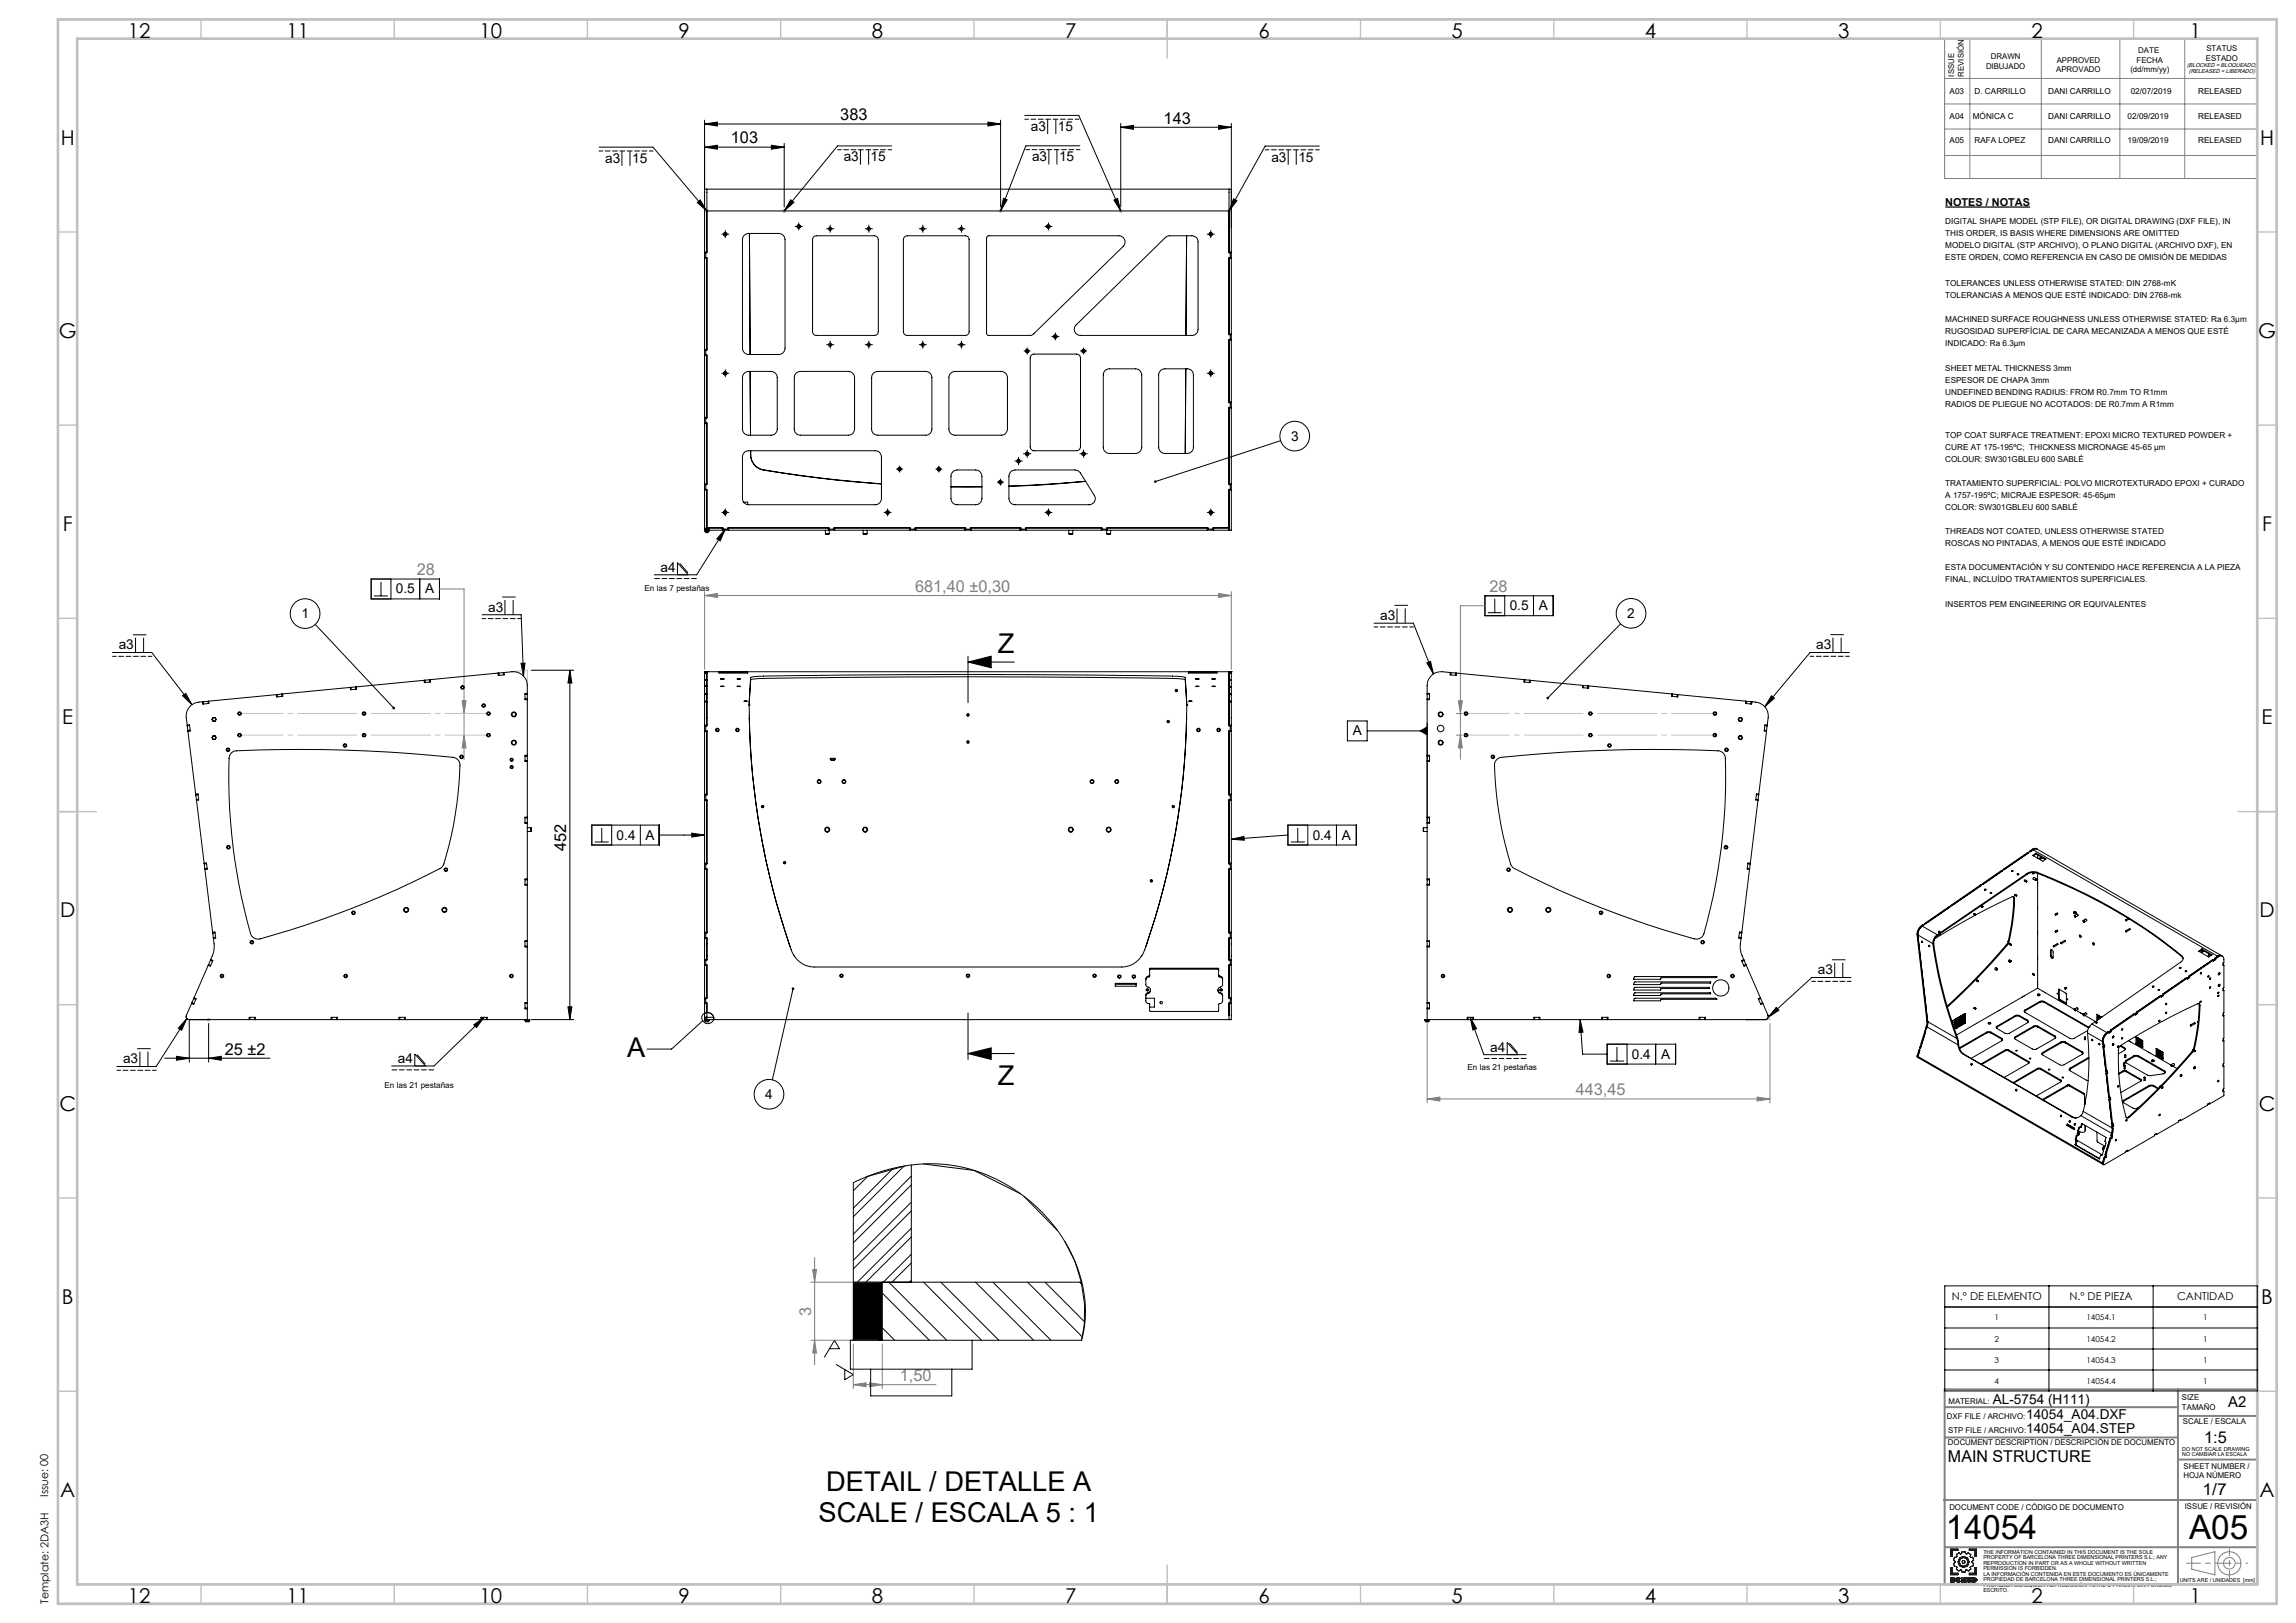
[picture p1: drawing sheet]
<svg xmlns="http://www.w3.org/2000/svg" width="594mm" height="420mm" viewBox="0 0 594 420" stroke-linecap="round" stroke-linejoin="round" font-family="sans-serif">
<defs><g id="words">
<g font-size="8.7">
<text x="503.4" y="398.4">14054</text>
<text x="566.3" y="398.4">A05</text>
</g>
<g font-size="7.1">
<text x="258.1" y="168.9">Z</text>
<text x="162.3" y="273.5">A</text>
<text x="258.1" y="280.7">Z</text>
<text x="213.7" y="385.9">DETAIL / DETALLE A</text>
<text x="211.8" y="394">SCALE / ESCALA 5 : 1</text>
</g>
<g font-size="5.3">
<text x="33.1" y="9.9">12</text>
<text x="74.1" y="9.9">11</text>
<text x="124.1" y="9.9">10</text>
<text x="175.6" y="9.9">9</text>
<text x="225.6" y="9.9">8</text>
<text x="275.6" y="9.9">7</text>
<text x="325.6" y="9.9">6</text>
<text x="375.6" y="9.9">5</text>
<text x="425.6" y="9.9">4</text>
<text x="475.6" y="9.9">3</text>
<text x="525.6" y="9.9">2</text>
<text x="566.6" y="9.9">1</text>
<text x="15.7" y="37.4">H</text>
<text x="584.7" y="37.4">H</text>
<text x="15.2" y="87.4">G</text>
<text x="584.2" y="87.4">G</text>
<text x="16.2" y="137.4">F</text>
<text x="585.2" y="137.4">F</text>
<text x="16.1" y="187.4">E</text>
<text x="585.1" y="187.4">E</text>
<text x="15.5" y="237.4">D</text>
<text x="584.5" y="237.4">D</text>
<text x="15.4" y="287.4">C</text>
<text x="584.4" y="287.4">C</text>
<text x="16" y="337.4">B</text>
<text x="585" y="337.4">B</text>
<text x="15.5" y="387.4">A</text>
<text x="584.5" y="387.4">A</text>
<text x="33.1" y="414.9">12</text>
<text x="74.1" y="414.9">11</text>
<text x="124.1" y="414.9">10</text>
<text x="175.6" y="414.9">9</text>
<text x="225.6" y="414.9">8</text>
<text x="275.6" y="414.9">7</text>
<text x="325.6" y="414.9">6</text>
<text x="375.6" y="414.9">5</text>
<text x="425.6" y="414.9">4</text>
<text x="475.6" y="414.9">3</text>
<text x="525.6" y="414.9">2</text>
<text x="566.6" y="414.9">1</text>
</g>
<g font-size="4.2">
<text x="217.4" y="31.1">383</text>
<text x="301" y="32">143</text>
<text x="189.1" y="37.1">103</text>
<text x="146.5" y="220.3" transform="rotate(-90 146.5 220.3)">452</text>
<text x="58.1" y="272.9">25 ±2</text>
<text x="570.2" y="373.3">1:5</text>
<text x="504" y="378.2">MAIN STRUCTURE</text>
<text x="569.8" y="387">1/7</text>
</g>
<g font-size="4.2" fill="#808080">
<text x="107.8" y="148.9">28</text>
<text x="236.7" y="153.1">681,40 ±0,30</text>
<text x="385.4" y="153.2">28</text>
<text x="407.6" y="283.4">443,45</text>
<text x="209.8" y="340.7" transform="rotate(-90 209.8 340.7)">3</text>
<text x="232.8" y="357.4">1,50</text>
</g>
<text font-size="3.9" x="576.5" y="364.1">A2</text>
<g font-size="3.5">
<text x="266.7" y="33.9">a3</text>
<text x="273.7" y="33.9">15</text>
<text x="218.3" y="41.8">a3</text>
<text x="225.2" y="41.8">15</text>
<text x="267" y="41.8">a3</text>
<text x="274" y="41.8">15</text>
<text x="328.9" y="41.8">a3</text>
<text x="335.9" y="41.8">15</text>
<text x="156.6" y="42.1">a3</text>
<text x="163.5" y="42.1">15</text>
<text x="334" y="114">3</text>
<text x="170.9" y="147.9">a4</text>
<text x="102.4" y="153.6">0.5</text>
<text x="110" y="153.6">A</text>
<text x="78" y="159.9">1</text>
<text x="126.3" y="158.3">a3</text>
<text x="357.1" y="160.5">a3</text>
<text x="390.6" y="157.9">0.5</text>
<text x="398.1" y="157.9">A</text>
<text x="421" y="159.9">2</text>
<text x="30.7" y="168.1">a3</text>
<text x="469.9" y="168">a3</text>
<text x="350" y="190.3">A</text>
<text x="159.5" y="217.3">0.4</text>
<text x="167" y="217.3">A</text>
<text x="339.6" y="217.3">0.4</text>
<text x="347.2" y="217.3">A</text>
<text x="470.3" y="252.2">a3</text>
<text x="31.8" y="275.2">a3</text>
<text x="102.9" y="275.1">a4</text>
<text x="385.5" y="272.1">a4</text>
<text x="422.2" y="274">0.4</text>
<text x="429.8" y="274">A</text>
<text x="198" y="284.3">4</text>
<text x="515.6" y="363.4">AL-5754 (H111)</text>
<text x="524.2" y="370.9">14054_A04.STEP</text>
<text x="524.2" y="367.3">14054_A04.DXF</text>
</g>
<g font-size="2.8">
<text x="503.3" y="53.3">NOTES / NOTAS</text>
<text x="505" y="336.5">N.º DE ELEMENTO</text>
<text x="535.4" y="336.5">N.º DE PIEZA</text>
<text x="563.2" y="336.5">CANTIDAD</text>
<text x="12.5" y="387.3" transform="rotate(-90 12.5 387.3)">Issue: 00</text>
<text x="12.6" y="415.1" transform="rotate(-90 12.6 415.1)">Template: 2DA3H</text>
</g>
<g font-size="2.1">
<text x="513.8" y="17.9">DIBUJADO</text>
<text x="515.1" y="15.4">DRAWN</text>
<text x="532.1" y="16.3">APPROVED</text>
<text x="552.8" y="16.3">FECHA</text>
<text x="553.2" y="13.8">DATE</text>
<text x="570.7" y="15.8">ESTADO</text>
<text x="570.8" y="13.3">STATUS</text>
<text x="505.5" y="19.8" transform="rotate(-90 505.5 19.8)">ISSUE</text>
<text x="508" y="19.8" transform="rotate(-90 508 19.8)">REVISIÓN</text>
<text x="531.9" y="18.8">APROVADO</text>
<text x="551.1" y="18.8">(dd/mm/yy)</text>
<text x="504.4" y="24.4">A03</text>
<text x="510.8" y="24.4">D. CARRILLO</text>
<text x="529.9" y="24.4">DANI CARRILLO</text>
<text x="551.3" y="24.4">02/07/2019</text>
<text x="568.7" y="24.4">RELEASED</text>
<text x="504.4" y="30.8">A04</text>
<text x="510.4" y="30.8">MÓNICA C</text>
<text x="529.9" y="30.8">DANI CARRILLO</text>
<text x="550.5" y="30.8">02/09/2019</text>
<text x="568.7" y="30.8">RELEASED</text>
<text x="504.4" y="37.1">A05</text>
<text x="510.8" y="37.1">RAFA LOPEZ</text>
<text x="529.9" y="37.1">DANI CARRILLO</text>
<text x="550.5" y="37.1">19/09/2019</text>
<text x="568.7" y="37.1">RELEASED</text>
<text x="503.3" y="57.9">DIGITAL SHAPE MODEL (STP FILE), OR DIGITAL DRAWING (DXF FILE), IN</text>
<text x="503.3" y="61">THIS ORDER, IS BASIS WHERE DIMENSIONS ARE OMITTED</text>
<text x="503.3" y="64.1">MODELO DIGITAL (STP ARCHIVO), O PLANO DIGITAL (ARCHIVO DXF), EN</text>
<text x="503.3" y="67.2">ESTE ORDEN, COMO REFERENCIA EN CASO DE OMISIÓN DE MEDIDAS</text>
<text x="503.3" y="73.9">TOLERANCES UNLESS OTHERWISE STATED: DIN 2768-mK</text>
<text x="503.3" y="77">TOLERANCIAS A MENOS QUE ESTÉ INDICADO: DIN 2768-mk</text>
<text x="503.3" y="83.3">MACHINED SURFACE ROUGHNESS UNLESS OTHERWISE STATED: Ra 6.3µm</text>
<text x="503.3" y="86.4">RUGOSIDAD SUPERFÍCIAL DE CARA MECANIZADA A MENOS QUE ESTÉ</text>
<text x="503.3" y="89.5">INDICADO: Ra 6.3µm</text>
<text x="503.3" y="96.1">SHEET METAL THICKNESS 3mm</text>
<text x="503.3" y="99.2">ESPESOR DE CHAPA 3mm</text>
<text x="503.3" y="102.3">UNDEFINED BENDING RADIUS: FROM R0.7mm TO R1mm</text>
<text x="503.3" y="105.4">RADIOS DE PLIEGUE NO ACOTADOS: DE R0.7mm A R1mm</text>
<text x="503.3" y="113.3">TOP COAT SURFACE TREATMENT: EPOXI MICRO TEXTURED POWDER +</text>
<text x="503.3" y="116.5">CURE AT 175-195ºC; THICKNESS MICRONAGE 45-65 µm</text>
<text x="503.3" y="119.6">COLOUR: SW301GBLEU 600 SABLÉ</text>
<text x="503.3" y="125.8">TRATAMIENTO SUPERFICIAL: POLVO MICROTEXTURADO EPOXI + CURADO</text>
<text x="503.3" y="128.9">A 1757-195ºC; MICRAJE ESPESOR: 45-65µm</text>
<text x="503.3" y="132">COLOR: SW301GBLEU 600 SABLÉ</text>
<text x="503.3" y="138.3">THREADS NOT COATED, UNLESS OTHERWISE STATED</text>
<text x="503.3" y="141.4">ROSCAS NO PINTADAS, A MENOS QUE ESTÉ INDICADO</text>
<text x="503.3" y="147.6">ESTA DOCUMENTACIÓN Y SU CONTENIDO HACE REFERENCIA A LA PIEZA</text>
<text x="166.7" y="152.9">En las 7 pestañas</text>
<text x="503.3" y="150.7">FINAL, INCLUÍDO TRATAMIENTOS SUPERFICIALES.</text>
<text x="503.3" y="157">INSERTOS PEM ENGINEERING OR EQUIVALENTES</text>
<text x="99.4" y="281.5">En las 21 pestañas</text>
<text x="379.6" y="276.8">En las 21 pestañas</text>
<text x="516" y="341.7">1</text>
<text x="539.8" y="341.7">14054.1</text>
<text x="570" y="341.7">1</text>
<text x="516" y="347.2">2</text>
<text x="539.8" y="347.2">14054.2</text>
<text x="570" y="347.2">1</text>
<text x="516" y="352.6">3</text>
<text x="539.8" y="352.6">14054.3</text>
<text x="570" y="352.6">1</text>
<text x="516" y="358">4</text>
<text x="539.8" y="358">14054.4</text>
<text x="570" y="358">1</text>
<text x="504.1" y="363.4">MATERIAL:</text>
<text x="564.5" y="362.4">SIZE</text>
<text x="564.5" y="364.9">TAMAÑO</text>
<text x="503.7" y="367.3">DXF FILE / ARCHIVO:</text>
<text x="504" y="370.9">STP FILE / ARCHIVO:</text>
<text x="564.7" y="368.6">SCALE / ESCALA</text>
<text x="504" y="374">DOCUMENT DESCRIPTION / DESCRIPCIÓN DE DOCUMENTO</text>
<text x="564.9" y="380.1">SHEET NUMBER /</text>
<text x="564.9" y="382.6">HOJA NÚMERO</text>
<text x="504.3" y="390.7">DOCUMENT CODE / CÓDIGO DE DOCUMENTO</text>
<text x="565.2" y="390.5">ISSUE / REVISIÓN</text>
</g>
<g font-size="1.5">
<text x="565.8" y="17.4">(BLOCKED = BLOQUEADO)</text>
<text x="566.3" y="18.8">(RELEASED = LIBERADO)</text>
</g>
<g font-size="1.4">
<text x="564.6" y="375.5">DO NOT SCALE DRAWING</text>
<text x="564.6" y="376.9">NO CAMBIAR LA ESCALA</text>
<text x="513.1" y="402.1">THE INFORMATION CONTAINED IN THIS DOCUMENT IS THE SOLE</text>
<text x="513.1" y="403.5">PROPERTY OF BARCELONA THREE DIMENSIONAL PRINTERS S.L.; ANY</text>
<text x="513.1" y="404.9">REPRODUCTION IN PART OR AS A WHOLE WITHOUT WRITTEN</text>
<text x="513.1" y="406.3">PERMISSION IS FORBIDDEN.</text>
<text x="513.1" y="407.7">LA INFORMACIÓN CONTENIDA EN ESTE DOCUMENTO ES ÚNICAMENTE</text>
<text x="513.1" y="409.1">PROPIEDAD DE BARCELONA THREE DIMENSIONAL PRINTERS S.L.;</text>
<text x="513.1" y="410.6">PROHIBIDA CUALQUIER REPRODUCIÓN TOTAL O PARCIAL SIN PERMISO</text>
<text x="513.1" y="412">ESCRITO.</text>
<text x="563.9" y="409.3">UNITS ARE / UNIDADES [mm]</text>
</g>
</g></defs>
<path d="M503.3 53.6h21.9" fill="none" stroke="#000" stroke-width=".32"/>
<g fill="none" stroke="#000" stroke-width=".26">
<path d="M155 38.1h13.9l14 16.5M160.9 39.1v3.8M163 39.1v3.8M182.3 32.1l3.3-.5v1zM182.3 38.1l3.3-.5v1zM182.3 38.1h20.6M182.3 31.1v17.6M182.3 32.1h76.6M199.6 37.6l3.3 .5-3.3 .5zM202.9 37.1v16.5M222.6 38.8v3.8M224.7 38.8v3.8"/>
<path d="M230.6 37.8h-13.9l-13.8 16.8M255.6 31.6l3.3 .5-3.3 .5zM258.9 31.1v22.5M265.1 29.9h14l10.8 24.7M271 30.9v3.8M271.4 38.8v3.8M273.2 30.9v3.8M273.4 38.8v3.8M279.4 37.7h-14l-6.5 16.9M289.9 32.9l3.4-.5v1.1zM289.9 31.9v21.7M289.9 32.9h28.7"/>
<path d="M315.3 32.4l3.3 .5-3.3 .6zM318.6 31.9v27.1M333.3 38.8v3.8M335.4 38.8v3.8M341.3 37.8h-14l-9.3 16.8M180.4 52.4l.8-.7 1.7 2.9zM204.6 51.7l.8 .7-2.5 2.2zM206.1 58.6h1M206.6 58.1v1M214.3 59.2h1M214.8 58.7v1M224.3 59.2h.9"/>
<path d="M224.8 58.7v1M238.2 59.2h1M238.7 58.7v1M248.2 59.2h1M248.7 58.7v1M259.6 51.3l1 .4-1.7 2.9zM270.7 58.6h1M271.2 58.1v1M288.2 51.8l.9-.5 .8 3.3zM319.1 51.5l.9 .4-2 2.7zM187.1 60.6h1M187.6 60.1v1"/>
<path d="M312.7 60.6h1M313.2 60.1v1M187.1 96.6h1M187.6 96.1v1M214.3 89.2h1M214.8 88.7v1M224.3 89.2h.9M224.8 88.7v1M238.2 89.2h1M238.7 88.7v1M248.2 89.2h1M248.7 88.7v1"/>
<path d="M265.2 90.8h1M265.7 90.3v1.1M272.5 87.1h1M273 86.6v1M279.8 90.8h1M280.3 90.3v1.1M312.7 96.6h1M313.2 96.1v1M263 119.3h1M263.5 118.8v1M265.2 117.4h1M265.7 116.9v1.1"/>
<path d="M279.8 117.4h1M280.3 116.9v1.1M331.3 114l-32.4 10.6M187.1 132.6h1M187.6 132.1v1M187.6 136.9l-1.3 3.1-.8-.6zM187.6 136.9l-7.4 11.8h-10.9M229.1 132.6h1M229.6 132.1v1M232.2 121.4h1M232.7 120.9v1M242.4 121.4h1"/>
<path d="M242.9 120.9v1M258.3 124.8h1M258.8 124.3v1M270.7 132.6h1M271.2 132.1v1M312.7 132.6h1M313.2 132.1v1M96 149.8h17.7v5.2h-17.7zM96.7 154.2h3.7M98.6 150.6v3.6M101.1 149.8v5.2M108.6 149.8v5.2"/>
<path d="M124.7 159.1h10.1l.6 15.8M129.9 154.5h3.5M130.6 155.3v3.8M132.8 155.3v3.8M175.3 148.7v-3.1l2.7 3.1M175.9 145.8l2.1 2.4M360.8 156.7h3.4M361.4 157.4v3.9M363.5 157.4v3.9M384.2 154.2h17.6v5.1h-17.6zM384.9 158.6h3.6M386.7 154.9v3.7"/>
<path d="M389.3 154.2v5.1M396.7 154.2v5.1M29.1 168.9h10.2l10.4 13.5M34.4 164.3h3.5M35.1 165v3.9M37.1 165v3.9M81.6 161.6l20.3 21.7M134.8 171.6h1l-.4 3.3zM137.4 173.4h11M147.4 173.4l.6 3.4h-1.1zM147.4 173.4v90.5M250.4 171.3h12"/>
<path d="M250.4 169.8v12M250.4 171.3l6-1.5v3zM355.5 161.3h10.2l5.1 13.1M369.1 171.5l1-.3 .7 3.2zM419.3 161.4l-18.9 19.2M473.5 164.2h3.5M474.2 165v3.9M476.3 165v3.9M478.4 168.9h-10.1l-11.7 14M47.2 180l.8-.6 1.7 3zM348.6 186.6h5.1v5.1h-5.1zM353.7 189.1h15.5"/>
<path d="M367.4 189.1l1.8-1v2.1zM369.2 187.1v26M458.3 180l.8 .7-2.5 2.2zM153.1 213.5h17.5v5.2h-17.5zM153.8 217.9h3.7M155.7 214.3v3.6M158.3 213.5v5.2M165.7 213.5v5.2M170.6 216.1h11.7M179 215.6l3.3 .5-3.3 .5zM318.6 217.2l3.2-.8 .1 1zM333.2 213.5h17.7v5.2h-17.7z"/>
<path d="M333.2 216.1l-14.6 1.1M333.9 217.9h3.7M335.7 214.3v3.6M338.3 213.5v5.2M345.8 213.5v5.2M205.2 255.9l-5.4 23.6M474 248.4h3.4M474.7 249.1v3.9M476.7 249.1v3.9M478.9 253h-10.2l-11.3 10.3M35.5 271.4h3.5M36.2 272.2v3.8"/>
<path d="M38.3 272.2v3.8M42.6 273.8h27.2M45.6 273.3l3.4 .5-3.4 .6zM48.3 263.6l-1.3 3-.9-.5zM48.3 263.6l-7.9 12.4h-10.2M49 264.1v10.8M54 273.8l3.3-.5v1.1zM54 264.8v10.1M107.3 275.9v-3.1l2.8 3.1M107.9 272.9l2.1 2.5M122.6 265.2l2.7-1.9-2 2.6zM125.3 263.3l-13 12.6h-11"/>
<path d="M137.4 263.9h11M146.9 260.5h1.1l-.6 3.4zM181.8 264.1l-8.1 7.4h-6.3M182 262.4a1.51 1.51 0 0 1 2.3 .1 1.51 1.51 0 0 1-.6 2.3 1.52 1.52 0 0 1-1.8-.5 1.52 1.52 0 0 1 .1-1.9zM250.4 262.2v12M250.4 272.6h12M250.4 272.6l6-1.4v3zM380.4 263.3l1.6 2.9-1 .3zM380.4 263.3l3.5 9.6h11M389.9 272.9v-3.1l2.8 3.1M390.5 270l2.1 2.4M408.8 263.9l.7 3.2-1 .1z"/>
<path d="M408.8 263.9l.6 8.9h6.4M415.8 270.2h17.7v5.2h-17.7zM416.5 274.6h3.7M418.3 271v3.6M420.9 270.2v5.2M428.3 270.2v5.2M459.5 260.7l.7 .7-2.8 1.9z"/>
<circle cx="335" cy="112.9" r="3.8"/>
<circle cx="78.9" cy="158.8" r="3.8"/>
<circle cx="422" cy="158.7" r="3.8"/>
<circle cx="199" cy="283.2" r="3.8"/>
</g>
<g fill="none" stroke="#191924" stroke-width=".26">
<path d="M504.7 400.9h1.8v.3h-1.5v1.5h-.3zM504.7 405.7h.3v1.4h1.5v.4h-1.8zM505 408.5l.4 .2h-.4zM505 409l.4 .1-.4 .1zM505.3 408.3h-.6v1.2l.9-.1 .1-.3M505.3 408.3l.4 .2M505.4 408.6h.1M505.4 409.1h.1M505.7 408.5h.1M505.7 408.5l-.2 .3 .2 .3M505.7 408.5l-.1 .3 .1 .3M505.7 409.1h.1"/>
<path d="M506 408.9h.1M506 408.9l.2 .3 .5 .3 .5-.3M506 408.9l.3 .5 .5 .1 .4-.3M506.1 402.3l.7-.5 .4 .3 .3-.1 .1-.4h.8l.1 .4 .3 .1 .4-.3 .7 .5-.2 .5 .2 .2h.5l.2 .8-.4 .3v.2l.4 .3-.2 .8h-.5l-.2 .2 .2 .5-.7 .4-.4-.3-.3 .1-.1 .5h-.8l-.1-.5-.3-.1-.4 .3-.7-.4 .2-.5-.2-.2h-.5l-.2-.8 .4-.3v-.2l-.4-.3 .2-.8h.5l.2-.2zM506.4 408.9h.1M506.4 408.9l.3 .3 .2-.2M506.4 408.9l.1 .2 .4-.1M506.9 409l.3 .2M506.9 408.7l-.2-.2-.3 .4M506.9 408.7l-.4-.1-.1 .3M507.2 408.5l-.3 .2M507.2 408.5l-.5-.3-.5 .2-.2 .5"/>
<path d="M507.2 408.5l-.4-.3-.5 .1-.3 .6M507.5 408.3h.3l.5 .6v-.6h.3v1.2h-.3l-.5-.7v.7h-.3zM509.1 409l-.2 .2M509.1 409l.5 .1M509.5 400.9h1.8v1.8h-.3v-1.5h-1.5zM509.5 407.1h1.5v-1.4h.3v1.8h-1.8zM509.6 409.1h.1M509.6 409.1l-.4-.4 .2-.2h-.4v-.2h.9v.2l-.3 .2 .3 .4M509.9 409.1h.1M509.9 409.1l-.2 .3-.3 .1-.5-.3M509.9 409.1l-.2 .3-.8-.2M510.2 408.3l1 .2 .2 .4-.3 .4-.9 .2z"/>
<path d="M510.5 408.5l.4 .1v.5h-.4zM511 408.9h.1M511.4 408.9h.1"/>
<circle cx="508" cy="404.2" r=".39"/>
<circle cx="508" cy="404.2" r="1.45"/>
<circle cx="508" cy="404.2" r="1.15"/>
</g>
<g fill="none" stroke="#808080" stroke-width=".26">
<path d="M503.1 10h80.9v36.2h-80.9zM509.6 10v36.2M528.1 10v36.2M548.4 10v36.2M565.2 10v36.2M503.1 20.3h80.9M503.1 26.9h80.9M503.1 33.4h80.9M503.1 40.2h80.9M113.7 152.4h6.4v44.1M182.3 154.1l3.3-.5v1zM182.3 153.1v20.1"/>
<path d="M182.3 154.1h136.3M315.3 153.6l3.3 .5-3.3 .5zM318.6 153.1v20.1M384.2 156.8h-6.4v39.7M119.6 181.3h1l-.5 3.4zM120.1 190.2l.5 3.4h-1zM376.8 184.7h1.4M376.8 190.2h1.4M377.3 181.3h1l-.5 3.4zM377.8 190.2l.5 3.4h-1zM369.2 264.8v20.6M457.9 264.8v20.6"/>
<path d="M369.2 284.4l3.3-.5v1zM369.2 284.4h88.7M454.6 283.9l3.3 .5-3.3 .5zM567 403.1l6-1.6v6l-6-1.4z"/>
<circle cx="576.7" cy="404.5" r="3"/>
<circle cx="576.8" cy="404.5" r="1.5"/>
</g>
<g fill="none" stroke="#c0c0c0" stroke-width=".26">
<path d="M182.4 54.6h1M182.5 54.2l.7 .7M182.9 54.1v1M183.2 54.2l-.7 .7M202.4 54.6h1M202.5 54.2l.7 .7M202.9 54.1v1M203.2 54.2l-.7 .7M258.4 54.6h1M258.5 54.2l.7 .7M258.9 54.1v1M259.2 54.2l-.7 .7"/>
<path d="M289.5 54.6h1M289.6 54.2l.7 .7M289.9 54.1v1M290.3 54.2l-.7 .7M317.5 54.6h1M317.6 54.2l.7 .7M318 54.1v1M318.3 54.2l-.7 .7M132.5 173.8l3.9-.4v4M53.4 263.9h1.1M53.6 263.5l.7 .7M54 263.4v1"/>
<path d="M54.3 263.5l-.7 .7M457.4 262.7l.5 1.2h-1.2M220.8 331.8h7.4v15h-7.4z"/>
</g>
<g fill="none" stroke="#000" stroke-width=".26" stroke-dasharray="15.2 1.3 1.3 1.3">
<path d="M206.1 58.6h-.4M206.6 58.1v-.4M206.6 59.1v.4M207.1 58.6h.5M214.3 59.2h-.4M214.8 58.7v-.4M214.8 59.7v.4M215.3 59.2h.4M224.3 59.2h-.4M224.8 58.7v-.4M224.8 59.7v.4M225.3 59.2h.4"/>
<path d="M238.2 59.2h-.4M238.7 58.7v-.4M238.7 59.7v.4M239.2 59.2h.5M248.2 59.2h-.4M248.7 58.7v-.4M248.7 59.7v.4M249.2 59.2h.5M270.7 58.6h-.4M271.2 58.1v-.4M271.2 59.1v.4M271.7 58.6h.5"/>
<path d="M187.1 60.6h-.4M187.6 60.1v-.4M187.6 61.1v.4M188.1 60.6h.5M312.7 60.6h-.4M313.2 60.1v-.4M313.2 61.1v.4M313.7 60.6h.5M187.1 96.6h-.4M187.6 96.1v-.4M187.6 97.1v.4M188.1 96.6h.5"/>
<path d="M214.3 89.2h-.4M214.8 88.7v-.4M214.8 89.7v.4M215.3 89.2h.4M224.3 89.2h-.4M224.8 88.7v-.4M224.8 89.7v.4M225.3 89.2h.4M238.2 89.2h-.4M238.7 88.7v-.4M238.7 89.7v.4M239.2 89.2h.5"/>
<path d="M248.2 89.2h-.4M248.7 88.7v-.4M248.7 89.7v.4M249.2 89.2h.5M265.2 90.8h-.3M265.7 90.3v-.3M265.7 91.3v.3M266.2 90.8h.3M272.5 87.1h-.4M273 86.6v-.5M273 87.6v.4M273.5 87.1h.5"/>
<path d="M279.8 90.8h-.3M280.3 90.3v-.3M280.3 91.3v.3M280.8 90.8h.3M312.7 96.6h-.4M313.2 96.1v-.4M313.2 97.1v.4M313.7 96.6h.5M263 119.3h-.4M263.5 118.8v-.5M263.5 119.8v.5M264 119.3h.5"/>
<path d="M265.2 117.4h-.4M265.7 116.9v-.4M265.7 117.9v.5M266.2 117.4h.5M279.8 117.4h-.4M280.3 116.9v-.4M280.3 117.9v.5M280.8 117.4h.5M187.1 132.6h-.4M187.6 132.1v-.4M187.6 133.1v.4M188.1 132.6h.5"/>
<path d="M229.1 132.6h-.4M229.6 132.1v-.4M229.6 133.1v.4M230.1 132.6h.5M232.2 121.4h-.3M232.7 120.9v-.3M232.7 121.9v.3M233.2 121.4h.3M242.4 121.4h-.3M242.9 120.9v-.3M242.9 121.9v.3M243.4 121.4h.3"/>
<path d="M258.3 124.8h-.3M258.8 124.3v-.3M258.8 125.3v.3M259.3 124.8h.3M270.7 132.6h-.4M271.2 132.1v-.4M271.2 133.1v.4M271.7 132.6h.5M312.7 132.6h-.4M313.2 132.1v-.4M313.2 133.1v.4M313.7 132.6h.5"/>
</g>
<path d="M565.7 404.5h11.1" fill="none" stroke="#808080" stroke-width=".26" stroke-dasharray="15.2 1.3 1.3 1.3" stroke-dashoffset="11.6"/>
<path d="M576.8 404.5h4.7" fill="none" stroke="#808080" stroke-width=".26" stroke-dasharray="15.2 1.3 1.3 1.3" stroke-dashoffset="14.8"/>
<path d="M576.8 400.8v7.4" fill="none" stroke="#808080" stroke-width=".26" stroke-dasharray="15.2 1.3 1.3 1.3" stroke-dashoffset="13.4"/>
<path d="M503.1 359.5h80.9v50.5h-80.9zM563.5 359.5v50.5M503.1 372h60.4M503.1 364.2h60.4M563.5 366.4h20.5M563.5 377.7h20.5M502.8 388.2h81.2M503.1 400.4h80.9" fill="none" stroke="#808080" stroke-width=".5"/>
<path d="M62 184.6h64.4M62 190.2h64.4M379.3 184.6h64.4M379.3 190.2h64.4" fill="none" stroke="#c0c0c0" stroke-width=".26" stroke-dasharray="15.2 1.3 1.3 1.3" stroke-dashoffset="4"/>
<g fill="none" stroke="#c0c0c0" stroke-width=".35">
<path d="M52 5v5M102 5v5M152 5v5M202 5v5M252 5v5M302 5v10M352 5v5M402 5v5M452 5v5M502 5v5M552 5v5M15 60h5"/>
<path d="M584 60h5M15 110h5M584 110h5M15 160h5M584 160h5M15 210h10M579 210h10M15 260h5M584 260h5M15 310h5M584 310h5M15 360h5"/>
<path d="M584 360h5M52 410v5M102 410v5M152 410v5M202 410v5M252 410v5M302 405v10M352 410v5M402 410v5M452 410v5M502 410v5M552 410v5"/>
</g>
<path d="M15 5h574v410h-574zM20 10h564v400h-564z" fill="none" stroke="#c0c0c0" stroke-width=".7"/>
<path d="M180.2 149.7h-10.9M112.3 276.9h-11M394.9 273.9h-11" fill="none" stroke="#000" stroke-width=".26" stroke-dasharray="1.3 .6" stroke-dashoffset="-.1"/>
<path d="M168.9 39.1h-13.9M230.7 38.7h-14M279.1 30.9h-14M279.4 38.7h-14M341.3 38.8h-14M39.3 169.8h-10.2M134.9 160.1h-10.2M365.7 162.2h-10.2M478.4 169.8h-10.1M478.9 254h-10.2M40.4 277h-10.1" fill="none" stroke="#000" stroke-width=".26" stroke-dasharray="1.3 .6" stroke-dashoffset=".3"/>
<g fill="#000">
<path d="M147.4 173.4l.6 3.4h-1.1zM146.9 260.5h1.1l-.6 3.4z"/>
<path d="M250.4 171.3l6-1.5v3zM250.4 272.6l6-1.4v3z"/>
<path d="M204.9 255.7a.34 .34 0 0 0 .1 .5 .34 .34 0 0 0 .5-.2 .34 .34 0 0 0-.3-.5v.4v-.4zM179 215.6l3.3 .5-3.3 .5zM318.6 217.2l3.2-.8 .1 1zM101.7 183l-.1 .5h.5l-.2-.2 .2 .2v-.5zM400.2 180.4l-.1 .4 .3-.2-.2 .3a.34 .34 0 0 0 .5 0 .34 .34 0 0 0 0-.5 .34 .34 0 0 0-.5 0zM408.8 263.9l.7 3.2-1 .1zM367.4 189.1l1.8 1.1v-2.1zM298.6 124.4v.3l.3-.1-.3 .1a.35 .35 0 0 0 .4 .2 .35 .35 0 0 0 .2-.5 .35 .35 0 0 0-.6 0z"/>
<path d="M54 273.8l3.3-.5v1.1zM45.6 273.3l3.4 .5-3.4 .6zM255.6 31.6l3.3 .5-3.3 .5zM182.3 32.1l3.3-.5v1zM199.6 37.6l3.3 .5-3.3 .5zM182.3 38.1l3.3-.5v1zM315.3 32.4l3.3 .5-3.3 .6zM289.9 32.9l3.4-.5v1.1z"/>
</g>
<g fill="#808080">
<path d="M454.6 283.9l3.3 .5-3.3 .5zM369.2 284.4l3.3-.5v1z"/>
<path d="M120.1 190.2l.5 3.4h-1zM119.6 181.3h1l-.5 3.4zM377.3 181.3h1l-.5 3.4zM377.8 190.2l.5 3.4h-1z"/>
<path d="M182.3 154.1l3.3-.5v1zM315.3 153.6l3.3 .5-3.3 .5z"/>
</g>
<path d="M122.6 265.2l2.7-1.9-2 2.6zM134.8 171.6h1l-.4 3.3zM47.2 180l.8-.6 1.7 3zM48.3 263.6l-1.3 3-.9-.5zM380.4 263.3l1.6 2.9-1 .3zM458.3 180l.8 .7-2.5 2.2zM369.1 171.5l1-.3 .7 3.2zM459.5 260.7l.7 .7-2.8 1.9zM180.4 52.4l.8-.7 1.7 2.9zM187.6 136.9l-1.3 3.1-.8-.6zM259.6 51.3l1 .4-1.7 2.9zM204.6 51.7l.8 .7-2.5 2.2zM319.1 51.5l.9 .4-2 2.7zM288.2 51.8l.9-.5 .8 3.3z" fill="#000"/>
<path d="M220.8 331.8h7.4v15h-7.4z" fill-rule="evenodd" fill="#000"/>
<path d="M209.8 331.8h17.5M210.3 328.5h.9l-.5 3.3zM210.7 325.5v27.7M209.8 346.8h17.5M210.7 346.8l.5 3.3h-.9zM220.8 358.3l3.2-.5v1.1zM220.8 347.8v11.6M220.8 358.3h21.3M225 357.8l3.2 .5-3.2 .6zM228.2 347.8v11.6" fill="none" stroke="#808080" stroke-width=".26"/>
<path d="M503.1 338.2h80.9M503.1 332.8h80.9v27.2h-80.9zM530.1 332.8v27.2M557 332.8v27.2M214.6 349h2.6l-1.3-2.2-2.6 4.4M216.4 353.1l4.4 2.6-2.3 1.3v-2.6M503.1 343.7h80.9M503.1 349.1h80.9M503.1 354.5h80.9" fill="none" stroke="#000" stroke-width=".26"/>
<g fill="#808080">
<path d="M225 357.8l3.2 .5-3.2 .6zM220.8 358.3l3.2-.5v1.1z"/>
<path d="M210.3 328.5h.9l-.5 3.3zM210.7 346.8l.5 3.3h-.9z"/>
</g>
<g fill="none" stroke="#000" stroke-width=".26">
<path d="M182.9 48.9v16.5h-.3v1.2h.3v24h-.3v1.2h.3v16.4h-.3v1.2h.3v16h-.3v1.2h.3v10M182.9 54.6h135.1M318 48.9v16.5h.3v1.2h-.3v20h.3v1.2h-.3v16.4h.3v1.2h-.3v20h.3v1.2h-.3v10.6M182.3 66.8h.6M182.3 65.2h.6M192.5 60.9l1.2-.5h7.8a1.63 1.63 0 0 1 1.6 1.6v28.1a1.69 1.69 0 0 1-1.6 1.6h-7.8a1.63 1.63 0 0 1-1.6-1.6v-28.1zM193.9 60.4l.2 31.3M210.5 61.3l.7-.3h15a1.02 1.02 0 0 1 1 1v23.8a1.02 1.02 0 0 1-1 1h-15a.96 .96 0 0 1-1-1v-24zM234 61.3l.7-.3h15a.96 .96 0 0 1 1 1v23.8a.96 .96 0 0 1-1 1h-15a1.02 1.02 0 0 1-1-1v-23.8zM255.4 61.2l.3-.2h33.8a1.61 1.61 0 0 1 1.4 1 1.61 1.61 0 0 1-.3 1.8l-23.3 22.8-.6 .2h-11l-.5-.5v-24.8zM307 61l-.2 25.8M318 66.8h.6"/>
<path d="M318 65.2h.6M182.3 92h.6M182.3 90.4h.6M192.5 96.6l1.2-.5h5.8a1.63 1.63 0 0 1 1.6 1.6v13.3a1.57 1.57 0 0 1-1.6 1.6h-5.8a1.57 1.57 0 0 1-1.6-1.6v-13.3l.1-.6zM194.1 96.1l.1 16.5M205.7 96.8l.5-.4 .9-.3h12.4a1.63 1.63 0 0 1 1.6 1.6v13.3a1.57 1.57 0 0 1-1.6 1.6h-12.4a1.57 1.57 0 0 1-1.6-1.6v-13.3zM225.7 96.8l.5-.4 .9-.3h12.4a1.63 1.63 0 0 1 1.6 1.6v13.3a1.57 1.57 0 0 1-1.6 1.6h-12.4a1.57 1.57 0 0 1-1.6-1.6v-13.3zM246 96.6l1.1-.5h11.9a1.69 1.69 0 0 1 1.6 1.6v13.3a1.63 1.63 0 0 1-1.6 1.6h-11.9a1.57 1.57 0 0 1-1.6-1.6v-13.6zM266.8 91.9l.7-.3h11a1.02 1.02 0 0 1 1 1v23a1.09 1.09 0 0 1-1 1h-11a1.02 1.02 0 0 1-1-1v-23zM278.4 84.1l23.1-22.6 1-.5h5.9a1.57 1.57 0 0 1 1.6 1.6v22.6a1.57 1.57 0 0 1-1.6 1.6h-28.9a1.58 1.58 0 0 1-1.4-1 1.58 1.58 0 0 1 .3-1.7zM285.9 95.9l1.1-.5h6.8a1.63 1.63 0 0 1 1.6 1.6v18.7a1.69 1.69 0 0 1-1.6 1.7h-6.8a1.63 1.63 0 0 1-1.6-1.7v-18.7zM300.5 95.7l.9-.3h5.8a1.57 1.57 0 0 1 1.6 1.6v18.7a1.63 1.63 0 0 1-1.6 1.7h-5.8a1.69 1.69 0 0 1-1.6-1.7v-18.7l.2-.9z"/>
<path d="M306.8 95.4l-.2 22M318 88h.6M318 86.4h.6M182.3 109.6h.6M182.3 108h.6M192.5 117.1l1.2-.5h32.7a1.63 1.63 0 0 1 1.6 1.6v10.8a1.63 1.63 0 0 1-1.6 1.6h-32.7a1.57 1.57 0 0 1-1.6-1.6v-10.8zM194.2 117.7a4 4 0 0 0 3.4 4l14.3 2 16.1 1.6M194.2 117.7a4 4 0 0 0 3.4 3.9l14.3 2.1 16.1 1.5M194.2 116.6v1.1M318 105.6h.6M318 104h.6M182.3 137v-88.1h136.3v88.3h-135.1"/>
<path d="M182.3 126.8h.6M182.3 125.2h.6M182.6 137.2h.5M182.9 137v.2M183.1 136.6h4v.3h1.2v-.3h26.2v.3h1.2v-.3h19.8v.3h1.2v-.3h13.1v.3h1.2v-.3h13.1v.3h1.2v-.3h19.8v.3h1.2v-.3h26.3v.3h1.2v-.3h4.2M186.9 136.6v.6M188.5 136.6v.6M192.4 129.9h1v.7M213.5 138.1h1M213.5 137.2v.9M214.3 136.6v.6M214.5 137.2v.9"/>
<path d="M215.9 136.6v.6M223.3 138.1h1M223.3 137.2v.9M224.3 137.2v.9M235.3 136.6v.6M236.9 136.6v.6M246 126h8M246.5 122.1l1.1-.5h4.8a1.69 1.69 0 0 1 1.6 1.6v5.8a1.63 1.63 0 0 1-1.6 1.6h-4.8a1.57 1.57 0 0 1-1.6-1.6v-5.8l.1-.6zM249.6 136.6v.6M251.2 136.6v.6M261.5 122.1l1.1-.5h15.5a1.68 1.68 0 0 1 1.4 .8l3.6 5.8a1.59 1.59 0 0 1-1.3 2.4h-19.2a1.57 1.57 0 0 1-1.6-1.6v-5.8zM263.9 136.6v.6"/>
<path d="M265.5 136.6v.6M276.5 138.1h1M276.5 137.2v.9M277.5 137.2v.9M280.8 124.5l-11.1 .9-8.7 .4M280.9 124.6l-11.2 .9-8.7 .4M284.9 136.6v.6M286.3 138.1h1M286.3 137.2v.9M286.5 136.6v.6M287.3 137.2v.9M312.3 136.6v.6"/>
<path d="M314 136.6v.6M318 126.8h.6M318 125.2h.6M71.5 179.8l-17.5 1.7M71.7 179.7l.1 .6M71.7 179.7l-.2 .1M72.9 179.6l.1 .6M72.9 179.6l-1.2 .1M73.1 179.6h-.2M73.1 179.6l.1 .6-1.6 .2-.1-.6M90.6 177.9h.2M90.6 177.9l-17.5 1.7"/>
<path d="M90.8 177.9l.1 .6M92 177.7h.2M92 177.7l.1 .6M92 177.7l-1.2 .2M92.2 177.7l.1 .6-1.6 .2-.1-.6M109.7 176.1l-17.5 1.6M109.9 176l.1 .6M109.9 176l-.2 .1M111.1 175.9l.1 .6M111.1 175.9l-1.2 .1M111.3 175.9h-.2M111.3 175.9l.1 .6-1.6 .2-.1-.6"/>
<path d="M128.8 174.2h.2M128.8 174.2l-17.5 1.7M129 174.2l.1 .6M130.2 174h.2M130.2 174l.1 .6M130.2 174l-1.2 .2M130.4 174a5.8 5.8 0 0 1 4.2 .3l.8 .7 .7 .8 .3 1.6v86.5M130.4 174l.1 .6-1.6 .2-.1-.6M135.8 179.7h.6M136.4 179.4h-.6v1.7h.6M182.3 173.8l-.1 90.3h1.3v-.2M182.3 173.8h.1"/>
<path d="M182.3 173.8h136.3M182.3 174.2h.6v1.7l-.3 .2M182.3 177.5h.6v2.1h-.6M182.3 179.8l.6-.1v1.8l-.3 .1M182.3 177.4h.6M182.3 176.1h.6M182.3 175.9h.6M182.6 177.5h.1M182.6 174.2h.1M182.6 176h.3v1.4l-.3 .1M182.6 174v.2M182.6 179.6v.2"/>
<path d="M182.9 173.8h.1M182.9 173.8v.2h-.6M186 173.9h7.4v.3h-7.4zM186.4 177.6h1zM186.6 177.6h.6zM186.6 175.7h.6zM190.6 177.6h1zM190.6 175.7h1zM190.8 177.6h.6zM190.8 175.7h.6zM194.2 175.9l.6-.2a2577.4 2577.4 0 0 1 111.2 0l.6 .2M307.4 173.9h7.4v.3h-7.4z"/>
<path d="M309.3 177.6h.9zM309.3 175.7h.9zM309.5 177.6h.6zM309.5 175.7h.6zM313.5 177.6h.9zM313.5 175.7h.9zM313.7 177.6h.6zM313.7 175.7h.6zM318 173.8h.1M318 176.1h.6M318 175.9h.6M318 173.8v.2h.6"/>
<path d="M318.3 177.9h.1M318.3 174.2h.1M318.3 176h-.3v1.7h.6M318.3 174v.2M318.3 177.7v.2M318.3 179.6v.2M318.6 173.8v90.1h-136.4M318.6 173.8h.1M318.6 179.8l-.6-.1v1.8l.3 .1M318.6 177.9h-.6v1.7h.6M318.6 174.2h-.6v1.7l.3 .2M369.2 179.7h.6"/>
<path d="M369.2 179.4h.6v1.7h-.6M375.2 174a5.8 5.8 0 0 0-4.1 .3l-.9 .7-.6 .8-.4 1.6v86.5M375.2 174h.2M375.2 174l-.1 .6 1.6 .2 .1-.6M375.4 174v.6M375.4 174l1.2 .2M376.6 174.2h.2M376.6 174.2v.6M376.8 174.2l17.5 1.7M394.3 175.9h.2M394.3 175.9v.6l1.6 .2v-.6M394.5 175.9l-.1 .6"/>
<path d="M394.5 175.9l1.2 .1M395.7 176l-.1 .6M395.7 176l.2 .1M395.9 176.1l13.5 1.3M409.4 177.4h.2M409.4 177.4v.6l1.6 .1v-.6M409.6 177.4v.6M409.6 177.4l1.2 .1M410.8 177.5h.2M410.8 177.5v.6M411 177.5l21.5 2.1M432.5 179.6h.2"/>
<path d="M432.5 179.6v.6l1.6 .2v-.6M432.7 179.6v.6M432.7 179.6l1.2 .1M433.9 179.7v.6M433.9 179.7l.2 .1M434.1 179.8l17.6 1.7M48.4 187.8l.2 1.2M48.4 187.7v.1M48.4 187.7l.6-.1 .2 1.6h-.6M48.6 189v.2M48.6 189.2l2 16.3M49 187.8h-.6"/>
<path d="M49.2 189h-.6M52.4 181.6a3.8 3.8 0 0 0-4.2 4.1l.2 2M52.4 181.6h.2M52.6 181.6l.1 .6M53.8 181.5v.6M53.8 181.5l-1.2 .1M54 181.5h-.2M54 181.5v.6l-1.5 .1-.1-.6M55.1 185.7h.6l.3 .5-.3 .5h-.6l-.3-.5zM55.1 190.4h.6l.3 .5-.3 .5h-.6l-.3-.5zM59.8 194.9l.7-.5a345.1 345.1 0 0 1 57.4 1.8l1 1.1a87 87 0 0 1-4.4 26.8l-.2 .3a227.9 227.9 0 0 1-47.4 18.6l-.8-.1-.9-.6a124.2 124.2 0 0 1-4.9-23.2 129.1 129.1 0 0 1-.9-23.6zM135.8 180.9h.6"/>
<path d="M135.8 195.7h.6M135.8 196.9h.6M136.4 195.5h-.6v1.5h.6M182.3 181.6h.6v6.2h-.3M182.3 187.7h.6M182.3 189.2h.6M182.3 181.5h.6M182.6 181.6h.1M182.9 187.8h-.3v1.2h.3v16.7h-.3M192.4 181.5h1zM192.6 181.5h.6zM193.8 182.5a192.5 192.5 0 0 0 10.4 61.7"/>
<path d="M193.8 181.7v.8M193.8 182.5h.1M193.8 182.5l.4-7.2 .6-.2a2577.4 2577.4 0 0 1 111.2 0l.6 .2 .4 7.2M193.9 185.6a194.1 194.1 0 0 0 10.3 58.6M193.9 185.1h.1M214.8 196.2h1.2v.3h-1.2zM215 196.5v.3h.8v-.3M307 185.6a191.2 191.2 0 0 1-10.3 58.6M307 185.1h.1M307 182.5a192.5 192.5 0 0 1-10.3 61.7M307 182.5h.1M307 181.7v.8"/>
<path d="M307.5 181.5h.9zM307.7 181.5h.6zM318 187.7h.6M318 189.2h.6M318 181.5h.6M318 187.8h.3v1.2h-.3v16.7h.3M318.3 181.6h.1M318.6 181.6h-.6v6.2h.3M369.2 180.9h.6M369.2 195.7h.6M369.2 196.9h.6M369.2 195.5h.6v1.5h-.6"/>
<path d="M387.1 196.7l.6-.5a345.1 345.1 0 0 1 57.5-1.8l.6 .5 .4 .6a143.6 143.6 0 0 1-5.5 46.5l-.8 .8-1.2 .2a227.9 227.9 0 0 1-47.4-18.6l-.2-.3a84.1 84.1 0 0 1-4.3-26.8zM450 185.7h.5l.3 .5-.3 .5h-.5l-.3-.5zM450 190.4h.5l.3 .5-.3 .5h-.5l-.3-.5zM451.7 181.5h.1M451.7 181.5l-.1 .6 1.6 .1v-.6M451.8 181.5v.6M451.8 181.5l1.2 .1M453 181.6h.2M453 181.6v.6M453.2 181.6a3.8 3.8 0 0 1 4.2 4.1l-.2 2M456.4 189h.6M456.6 187.8h.6"/>
<path d="M457 189v.2M457 189.2l-2 16.3M457.2 187.8l-.2 1.2M457.2 187.7v.1M457.2 187.7l-.6-.1-.2 1.6h.6M50.6 205.5l.1 .2M50.6 205.5l.6-.1 .2 1.6-.6 .1M50.7 205.7l.1 1.2M50.8 206.9v.2M50.8 207.1l2 16.3M51.3 205.7h-.6M51.4 206.9h-.6"/>
<path d="M135.8 211.6h.6M135.8 212.8h.6M136.4 215.2h.9M136.4 214.2h.9M136.4 211.5h-.6v1.6h.6M137.3 214.2v1M182.3 205.5h.6M182.3 207.1h.6M182.3 207h.6M182.9 205.7h-.3v1.2h.3v16.7h-.3M197.5 219.3l.1 .5M303.4 219.3l-.1 .5"/>
<path d="M318 205.5h.6M318 207.1h.6M318 207h.6M318 205.7h.3v1.2h-.3v16.7h.3M368.3 214.2v1M368.3 215.2h.9M368.3 214.2h.9M369.2 211.6h.6M369.2 212.8h.6M369.2 211.5h.6v1.6h-.6M454.2 206.9h.6M454.4 205.7h.6"/>
<path d="M454.8 207.1l-2 16.3M454.8 206.9v.2M455 205.7l-.2 1.2M455 205.5v.2M455 205.5l-.6-.1-.2 1.6 .6 .1M525.8 219.8l.2 .1M525.8 219.8l-.8 .5M526 219.9l-.7 .5-.3-.1M526 219.9l-.9 .5M526 219.9l47.7 27.6M527 219.7h-.7l-.3 .2M527 219.7l-.5-.2-.7 .3"/>
<path d="M527 219.7l47.7 27.6M52.8 223.4v.2M52.8 223.4l.6-.1 .2 1.6-.6 .1M52.8 223.6l.2 1.2M53 224.8v.2M53 225l2 16.2M53.4 223.5l-.6 .1M53.6 224.7l-.6 .1M135.8 227.7h.6M135.8 228.9h.6M136.4 227.5h-.6v1.5h.6M182.3 223.4h.6"/>
<path d="M182.3 225h.6M182.3 224.9h.6M182.9 223.5h-.3v1.3h.3v16.7h-.3M318 223.4h.6M318 225h.6M318 224.9h.6M318 223.5h.3v1.3h-.3v16.7h.3M369.2 227.7h.6M369.2 228.9h.6M369.2 227.5h.6v1.5h-.6M452 224.7l.6 .1M452.2 223.5l.6 .1"/>
<path d="M452.6 225l-2 16.2M452.6 224.8v.2M452.8 223.6l-.2 1.2M452.8 223.4v.2M452.8 223.4l-.6-.1-.2 1.6 .6 .1M497.1 239.5l-.9 1.2-.2 1.1M497.1 239.5l.4-.2 .2 .1-.4 .3M497.1 239.5l.2 .2M497.3 239.7l-.8 .9-.3 1.4M497.3 239.7l3.9 2.2M497.6 239.3l-.3 .4M497.6 239.3v.1"/>
<path d="M498 238.9v.1M504.4 234.7l-6.8 4.6M504.4 234.7v.1M504.4 234.8l-6.2 4.2-.2-.1M504.4 234.8l-.2-.1-6.2 4.2M504.8 234.3l.2 .1M504.8 234.3v.1M504.8 234.4l-.4 .3M511 236.8h.1M511 236.6v.2zM511.1 236.6l-.5-.1 .3 .3M511.1 236.6h-.1v.2"/>
<path d="M511.1 236.6v.1M512.3 234.5l.5 .3M512.6 229l-7.8 5.4M512.6 229v.1M512.6 229.1l-.2-.1-7.6 5.3M512.6 234.3l.4 .2M512.9 234.7v.1zM512.9 234.8h.1M512.9 228.6v.2M513 234.7l-.1-.1v.2M513.4 230.2h.4zM514.9 231l.4 .1-.3 .1z"/>
<path d="M517.9 225.3l-5.3 3.7M517.9 225.3v.1M517.9 225.4l-4.7 3.4-.3-.2M517.9 225.4l-.2-.1-4.8 3.3M518.3 224.9v.2M518.3 225.1l-.4 .2M520.9 232l.1 .4M521 232.4a53.9 53.9 0 0 1-1.5 11.3M521 232.4l.2 .1M521.2 232.5a.42 .42 0 0 0-.2-.4 .42 .42 0 0 0-.4 0 158 158 0 0 0-20.2 11M521.2 232.5a54.8 54.8 0 0 1-1.5 11.3M521.7 231.7v.2z"/>
<path d="M521.8 231.6l-.5-.1 .3 .4M521.8 231.7h-.2l.1 .1M524.3 228.1v.1zM524.4 228l-.6-.3-.1 .3 .5 .2M524.4 228.1h-.2l.1 .1M524.5 226l-23.3 15.9M524.5 226v.3M524.5 226.3l-23.3 15.8M524.7 220.7l-6.4 4.4M524.7 220.7v.1M524.7 220.8l-6.2 4.3-.2-.2M524.7 220.8l-.2-.1-6.2 4.2"/>
<path d="M525 220.3v.1M525.1 220.4l-.4 .3M525.9 225.8v.1a.23 .23 0 0 0 .2 .3 .23 .23 0 0 0 .2-.2l.1-.2M525.9 221.4l.8-.6 2.6 1.5-.8 .6zM526.1 225.8l-.2 .3M526.7 220.8l.1 .2M526.8 221l2.4 1.4M526.8 221l-.7 .5M526.9 227.4l-.6-.3-.3 .1v.3l.6 .3M526.9 227.6l-.1-.2-.2 .3 .2 .1M527 225.7a138.3 138.3 0 0 1 37.4 21.6M527 225.7l-1-.2-1.5 .5"/>
<path d="M527 225.7v.3M527 226a138.3 138.3 0 0 1 37.4 21.6M527 226l-.2-.1a2.73 2.73 0 0 0-2.3 .4M527.2 222.1h.1M527.2 221.2v.9M527.2 226v29.7M527.8 222.1h.2l-.1 .1M527.8 222.1l.1 .1zM528.1 221.8l-.3 .2M528.4 222h.1M528.4 222l-.4 .3M531.7 236.6h.2l-.1 .2"/>
<path d="M531.7 236.6v.1M531.7 236.6l.6-.3-.4 .5M531.8 236.8h.1M536.5 236.1a.32 .32 0 0 0 .3 .3 .32 .32 0 0 0 .3-.3M536.5 236h.1a.26 .26 0 0 1 .3-.1 .26 .26 0 0 1 .1 .3 .3 .3 0 0 1-.3 .1 .3 .3 0 0 1-.2-.3zM536.6 236.3h.4M536.6 237l.1-.1 .3 .1v.3h-.2M536.7 236.9l.6-.4 .3 .2v.3l-.6 .3M538.9 238.3l.1-.1 .2 .1 .1 .3h-.3M538.9 238.2l.2 .1 .1 .3zM539 238.2l.6-.4 .2 .2v.3l-.6 .3M549.9 238.1h.2l-.1 .1"/>
<path d="M550.6 237.6l-.7 .4M550.9 237.8l-.8 .5M49.6 259.7l-1.4 3a.8 .8 0 0 0 .8 1.2h87.4M49.6 259.5l.6 .2M49.6 259.5v.2M50.1 258.4l.6 .2M50.1 258.4l-.5 1.1M50.2 258.2l-.1 .2M50.2 258.2l.5 .3-.6 1.4-.5-.2M53.9 249.8l-3.7 8.4M53.9 249.6l.6 .2M53.9 249.6v.2"/>
<path d="M54.4 248.5l-.5 1.1M54.4 248.5l.6 .2M54.5 248.3l-.1 .2M54.5 248.3l.6 .2-.7 1.5-.5-.2M55 241.2v.3M55 241.2h.6l.2 1.6h-.6M55 241.5l.2 1.2M55.2 242.7v.1M55.2 242.8l.2 1.4a6.8 6.8 0 0 1-.9 4.1M55.6 241.4l-.6 .1M55.8 242.6l-.6 .1M135.8 259.7h.6"/>
<path d="M135.8 243.6h.6M135.8 244.8h.6M136.4 243.5h-.6v1.6h.6M136.4 259.5h-.6v1.6h.6M182.3 259.7h.6M182.3 258.5h.3M182.3 258.2h.6M182.3 249.8h.6M182.3 241.2h.6M182.3 248.5h.3M182.3 248.3h.6M182.3 242.8h.6"/>
<path d="M182.6 249.6h.3v8.8h-.3v1.3M182.6 259.5h.3v3.8M182.9 241.4h-.3v1.3h.3v5.8h-.3v1.3M204.2 244.2a7.1 7.1 0 0 0 6.4 6h79.6a6.6 6.6 0 0 0 6.2-5.2l.3-.8M204.2 244.2h.1M204.2 244.2l.2 .8M288.5 254.5h5.4v.7h-5.4zM288.5 254.7h5.4M296.4 253.6a.94 .94 0 0 1 1-.9v-2l.2-.1h17.6l.1 2.1 .2 .1a.78 .78 0 0 1 .8 .8M296.4 258.3h2.3v2.3h-1.3M296.5 256.3l.2-.2 .4 .2M296.7 244.2h.1"/>
<path d="M296.7 244.2l-.3 .8M297.4 252.4l-.1 .2a.78 .78 0 0 0-.9 .7v1.6l.3 .4a.87 .87 0 0 1 .9 .9 .87 .87 0 0 1-.9 .8l-.3 .4v1.6a1.05 1.05 0 0 0 1 .8l.2 1.9h17.6l.1-1.8 .2-.2a.78 .78 0 0 0 .8-.7v-1.5l-.2-.5a.87 .87 0 0 1-1-.8 .87 .87 0 0 1 1-.9l.2-.5v-1.5a1.05 1.05 0 0 0-1-.8v-.1M297.4 251l.2-.2h17.6l.1 .2M297.6 256.1a1.49 1.49 0 0 1-1.1 1.3l-.1 .3M315.1 256.1a1.23 1.23 0 0 0 1 1.2l.2 .4M315.6 256.3l.2-.2 .4 .2M318 241.4h.3v1.3h-.3v5.8h.3v1.3M318 259.7h.6M318 258.2h.6M318 249.8h.6M318 241.2h.6M318 248.3h.6"/>
<path d="M318 242.8h.6M318.3 259.5h-.3v4.4M318.3 258.5h.3M318.3 248.5h.3M318.3 249.6h-.3v8.8h.3v1.3M369.2 259.7h.6M369.2 243.6h.6M369.2 244.8h.6M369.2 243.5h.6v1.6h-.6M369.2 259.5h.6v1.6h-.6M422.9 256.9h19.6l.1 .3h-12.8l-.2 .4h-6.9zM422.9 258.4l21-.1 .3 .3h-14.4l-.2 .4h-6.9z"/>
<path d="M422.9 252.7l21.3 .1-.4 .2h-14l-.2 .4h-6.9zM422.9 254.2h19.7l-.1 .2h-12.7l-.2 .4h-6.9zM422.9 255.5h19.3v.3h-12.4l-.2 .4h-6.9zM443.8 258.3h.1M449.9 242.6l.6 .1M450 241.4l.6 .1M450.4 242.8l-.1 1.4a6.8 6.8 0 0 0 .8 4.1M450.5 242.7l-.1 .1M450.6 241.5l-.1 1.2M450.6 241.2v.3M450.6 241.2h-.6l-.2 1.6h.6M451.1 248.3l.1 .2"/>
<path d="M451.1 248.3l-.5 .2 .6 1.5 .6-.2M451.2 248.5l.5 1.1M451.2 248.5l-.5 .2M451.7 249.6l-.6 .2M451.7 249.6l.1 .2M451.8 249.8l3.6 8.4M455.4 258.2l.1 .2M455.4 258.2l-.5 .3 .6 1.4 .6-.2M455.5 258.4l-.5 .2M455.5 258.4l.5 1.1M456 259.5l-.6 .2M456 259.5l.1 .2"/>
<path d="M456.1 259.7l1.3 3a.8 .8 0 0 1-.7 1.2h-87.5M496 241.8l.2 .2M496 241.8v.8l.3 .1-.1-.7M496.1 243.2l.2 .1M496.1 243.2l.7 6.2 .2 .1M496.1 242.7l.1 .5M496.2 242l-.1 .7M496.2 242l3.9 2.2M496.2 243.2l.7 6.4M496.2 242.7h-.1M496.2 243.1l-.1 .1M496.9 250l.7 6.3 .2 .1"/>
<path d="M496.9 250l.2 .1M496.9 249.6l.1 .4M497 250l.7 6.4M497 249.5l-.1 .1M497 250h-.1M497.2 243.6l.1 .3zM497.7 256.9l.7 6.2 .2 .1M497.7 256.9l.2 .1M497.7 256.4l.8 6.9M497.8 256.4h-.1M497.8 256.8l-.1 .1M499 244.7l.2 .2z"/>
<path d="M500.1 244.2a116.3 116.3 0 0 0 6.1 24.5M500.3 244a114.9 114.9 0 0 0 6.1 24.6M500.3 244l-.2 .2M500.4 243.2v.1M500.4 243.3l-.1 .1M500.4 243.3h.1M500.5 242.6l-.4 .8v.8M500.5 242.6h.1M500.5 242.6l.1 .1M500.6 242.7l-.3 .7v.6M501.2 241.9l-.7 .7M501.2 242.1l-.6 .6"/>
<path d="M501.2 241.9v.2M501.5 241.1h.3zM501.6 241.8h.1M501.7 241.9h.1M501.8 241.9h.1M501.9 241.6v.3l-.3-.1M511.8 253.8l-.4-.1 .3 .4M511.9 253.9l-.1-.1-.1 .1 .1 .1M516.7 250.6l-.3-.2-.3 .2v.3l.4 .2M516.8 250.7l-.1-.1-.3 .2 .1 .3 .1-.1M516.8 250.7v.1M519.1 244.4l-1.3 1.5a176.5 176.5 0 0 1-14 14.5"/>
<path d="M519.1 244.4l.3 .1M519.4 244.5l-8.1 8.9-7.5 7.2M519.5 243.7l-.4 .7M519.5 243.7l.2 .1M519.7 243.8l-.3 .7M520.2 248.6l-.4-.2-.2 .3 .4 .3M520.2 244.6h.1M520.3 248.7h-.3l-.1 .2 .2 .1M520.3 248.7v.1M520.3 244.4l-.4-.2 .3 .4M520.3 244.5l-.1-.1v.2M523.2 258l-5.7 3.3"/>
<path d="M523.7 257.7l-.6 .3M526.2 252.2l.1 .2zM526.3 252.1l-.3-.2-.2 .2 .4 .3M526.3 252.2l-.2 .1 .2 .1M527.1 257.4a.3 .3 0 0 0 .3 .3 .3 .3 0 0 0 .3-.3M527.1 257.3h.1a.26 .26 0 0 1 .3-.1 .26 .26 0 0 1 .1 .3 .3 .3 0 0 1-.3 .1 .3 .3 0 0 1-.2-.3zM527.2 255.7l1.4 .9M527.2 255.7l-3.6 2.1M527.7 259.2l.4-.2 .7 .2M527.7 259.4h1.1M527.7 259.2v.2M527.7 259.2l-3.8 2.2"/>
<path d="M527.7 259.4l-3.8 2.2M528.6 256.5l.5 .4M528.8 259.2l11.6 6.6M528.8 259.4l11.5 6.6M528.8 259.2v.2M529.1 256.8l7.5 4.4M530.5 247.4l.3 .4M530.5 246v1.4M530.7 247.2l.3 .5M530.7 245.8l-.2 .2M530.7 247.2l-.2 .2M530.7 245.8v1.4"/>
<path d="M530.7 245.8h.1M530.8 245.8l.4 .4v1.7h-.3M530.8 245.8l-.3 .2M530.8 247.8l.1 .1M531 247.7l.2 .1M531 247.7l-.2 .1M531.1 247.8l-.2 .1M531.2 244.9v-.2l.2 .1-.1 .2M531.2 244.8l.1 .2zM531.2 244.8l1.2-.6v.2l-1 .6M531.7 241h.1v.2M531.7 241l.1 .2z"/>
<path d="M531.7 241v.1M531.7 241l.6-.2-.4 .4M531.8 241.2h.1M532.6 258.5l.1 .2M532.6 256.1v2.4M532.7 256l-.1 .1M532.7 256l1.9 1.1v2.6M532.7 258.7l1.8 1.1M532.8 258.4l.1 .2M532.8 258.4l-.2 .1M532.8 256v2.4M532.9 258.6l-.2 .1"/>
<path d="M532.9 258.6l1.7 1M533.1 244.1l.2-.1-.1 .2M533.2 244l1-.6h.2v.2l-1.1 .6M533.2 244v.2zM534.2 255.7l.5-.1-.3 .3M534.2 255.8l.2-.1-.2 .2M534.2 255.7l.1 .2zM534.6 259.7l-.1 .1M534.8 258.5l.1 .2zM538 242h.2a.27 .27 0 0 1 .2 .3 .27 .27 0 0 1-.2 .3zM538.1 242l.2 .2v.3l-.2-.1zM541.5 244.1l.3 .1v.3l-.3-.1z"/>
<path d="M541.5 244h.2a.27 .27 0 0 1 .2 .2 .27 .27 0 0 1-.2 .3l-.2-.1zM549.9 241h.2l-.1 .1M549.9 241h.1M549.9 240.9l1.1-.6 .1 .1-1 .7M559 257.6l-6.2 4.5M559 257.6l.1 .1M559 257.6v.1M559.5 257.5l.2 .2M559.7 257.4l-.2-.1v.3l-.3 .3M559.7 257.7l-.5 .3-.1-.3M559.7 257.4v.3M563.8 250.4l.4-.1 .1 .2-.3 .1z"/>
<path d="M564.4 247.3a.94 .94 0 0 1-.2 1.6l-23 16.1M564.4 247.3v.3M564.4 247.6l.4 .5M565.4 251.2l.3 .2-.3 .1zM565.7 253l.2 .1M565.7 253h.2M565.7 253l-6.6 4.7M565.7 253v.1M565.9 253v.1M565.9 253.1l-6.2 4.3M566.2 252.7h.3M566.3 252.7l-.4 .3"/>
<path d="M566.3 252.7v.3l-.4 .2M566.3 252.9l.2 .1M566.5 252.7v.3M566.5 253l-.6 .4v-.3M568.8 246.2l.9-.6 2.6 1.5-.9 .6zM568.9 259.7l.1 .4M569.2 259.1l.3 .1-.2 .3-.1-.1zM569.5 246.2h.2l-.1 .2M569.5 246.2l.2 .2zM569.6 246.4h.1M569.7 245.6v.2M569.7 245.8l2.4 1.4"/>
<path d="M569.7 245.8l-.7 .5M569.9 245.9l-.3 .2M570.2 246.1l-.5 .3M571.2 252.6l.3-.1-.1 .4-.2-.1zM571.3 247.2h.2l-.1 .2M571.3 247.2l.1 .2zM571.3 247.2h.1M571.6 246.9l-.2 .2M571.7 253.2l.2-.1-.1 .3zM571.7 253.1l.3 .1-.2 .3-.2-.1zM571.7 255.4h.3l-.3 .3zM572 247.1h.1"/>
<path d="M572 247.1l-.5 .3M572.5 248.4l.2 .1-6.2 4.2M572.5 248.3l.1 .1M572.5 248.3l-6.2 4.4M572.5 248.3v.1M573 248l.1 .3-.4 .3M573 248l.2 .1M573.1 248.2l.1 .1M573.2 248.3l-.5 .4-.1-.3M573.2 248.1v.2M573.7 247.5l-1.1 .9M573.7 247.5l.2 .1"/>
<path d="M573.7 247.5l-.7 .5M573.9 247.6a.81 .81 0 0 1 1-.2 .81 .81 0 0 1 .4 .8l-.2 1.7 .2-.2M573.9 247.6l-.7 .5M574 251.9l.3-.2v.3a.24 .24 0 0 1-.1 .3 .24 .24 0 0 1-.3-.2zM574 254.8a.21 .21 0 0 1 .3-.1 .21 .21 0 0 1 0 .4l-.3 .2zM574 251.9l.1-.1a.21 .21 0 0 1 .1 .3 .21 .21 0 0 1-.3 .1zM574.7 247.3l-.2-.1-.8 .3M574.7 247.3l.3 .1M575.2 249.6l.1 .1M575.2 256.2l.1 .1M575.2 249.1l-.1 .5M575.2 255.7l-.1 .5"/>
<path d="M575.3 249.7v5.9l-.2 .1v.7l.2-.1M575.3 256.3v5.8l-.2 .2v.6l.2-.1M53.8 263.9h.1M64.5 263.9v-.6h1.5v.6M64.7 263.3v.6M65.9 263.3v.6M85.7 263.9v-.6h1.5v.6M85.9 263.3v.6M87.1 263.3v.6M103.2 263.9v-.6h1.6v.6M103.4 263.3v.6M104.6 263.3v.6"/>
<path d="M124.4 263.9v-.6h1.6v.6M124.6 263.3v.6M125.8 263.3v.6M135.8 263.9v.2h1.3v-.2h-.7M135.8 260.9h.6M136 264.1v.3h.8v-.3M182.3 262.2a1.57 1.57 0 0 1 1.7 .1 1.57 1.57 0 0 1 .6 1.6M182.3 263.3h2.3M182.5 264.1v.3h.8v-.3M182.6 263.4l.5 .5M182.6 263.3v.6M368.8 264.1v.3h.8v-.3"/>
<path d="M369.2 263.9h-.6v.2h1.2v-.2M369.2 260.9h.6M379.6 263.9v-.6h1.6v.6M379.8 263.3v.6M381 263.3v.6M396.8 263.9v-.6h1.6v.6M397 263.3v.6M398.2 263.3v.6M414.4 263.9v-.6h1.6v.6M414.6 263.3v.6M415.8 263.3v.6M439.6 263.9v-.6h1.6v.6"/>
<path d="M439.8 263.3v.6M441 263.3v.6M451.8 263.9h.1M496 273.3v.2l.3 .2M496 273.3l.2 .1M496.2 273.4l.1 .3M496.2 273.4l47.7 27.6M496.3 273.7l47.7 27.6M496.4 271.8l.2 .1-.4 1.5M496.4 271.8l-.4 1.5M496.6 271.7l-.4 1.7M496.6 271.7l-.2 .1"/>
<path d="M496.7 271.2l-.1 .5M496.7 271.2h.2M496.8 271.1v.1M498 266.8l.2 .2-1.3 4.1-.2-.1zM498 266.8h.1M498.3 266.3l-1.6 4.9M498.3 266.3h.1M498.3 265.6l.2 .1M498.3 265.6l-.1 .5 .2 .1M498.4 266.2l-.1 .1M498.4 263.7l.3 .2v.5M498.4 263.7l.1 .5"/>
<path d="M498.5 263.3l.2 1.1M498.5 264.2l-.2 1.4M498.5 264.2l.2 .2M498.5 265.7l-.1 .6M498.5 265.7l8 4.7M498.5 263.2v.1M498.5 265.7l-.1 .5M498.5 263.6l-.1 .1M498.7 264.4l-.2 1.3M498.7 264.4l7.5 4.3M505.8 263.7l.2 .1M505.8 264.3l.2 .1"/>
<path d="M505.8 264.8l.2 .1M505.8 265.4l.2 .1M505.8 266l.2 .1M506 265.5v.1M506 266.1h.1M506 263.8h.1M506 264.4h.1M506 264.9h.1M506 265.5l-.5 .3M506 265.5h.1M506 266.1l-.4 .2M506 266.1v.1"/>
<path d="M506 263.8l-1 .6M506 263.8v.1M506 264.4l-.9 .4M506 264.4v.1M506 264.9l-.7 .4M506 264.9v.1M506 263.9h.1M506 264.5h.1M506 265h.1M506 265.6h.1M506 266.2h.1M506.2 268.7l.2 .8"/>
<path d="M506.4 269.5l.1 .9M506.4 268.6l.2 .8M506.4 268.6l-.2 .1M506.5 270.4a3.4 3.4 0 0 0 1.4 2.4M506.5 270.4h.2M506.6 269.4l.1 1M506.6 269.4l-.2 .1M506.7 270.4a3.3 3.3 0 0 0 1.4 2.4M507.9 272.8l28.1 16.3M507.9 272.8h.2M508.1 272.8l28.2 16.2M508.2 262.4l.3 .1"/>
<path d="M508.2 262.4l-2.3 1.3M508.2 262.9l.3 .2M508.2 262.9l-2.3 1.4M508.2 263.5l.3 .1M508.2 263.5l-2.3 1.4M508.2 264.1l.3 .1M508.2 264.1l-2.3 1.3M508.2 264.7l.3 .1M508.2 264.7l-2.3 1.3M508.3 262.3h.1M508.3 262.3l-.1 .1M508.3 262.9h.1"/>
<path d="M508.3 262.9h-.1M508.3 263.5h.1M508.3 263.5h-.1M508.3 264h.1M508.3 264l-.1 .1M508.3 264.6h.1M508.3 264.6l-.1 .1M508.3 262.3l.2 .1M508.3 262.9l.2 .1M508.3 263.5l.2 .1M508.3 264l.2 .2M508.3 264.6l.2 .1"/>
<path d="M508.4 264.6h.1M508.4 262.3h.1M508.4 262.8v.1M508.4 263.4h.1M508.4 264.6l-2.8 1.6M508.4 262.3l-3.4 1.9M508.4 262.8l-3.3 1.9M508.4 263.4l-3.1 1.8M508.4 264h.1M508.4 264l-3 1.7M508.4 264l.1 .2M508.4 264.6l.1 .1"/>
<path d="M508.4 262.3l.1 .1M508.4 262.9l.1 .1M508.4 263.4l.1 .2M508.5 264.2l-2.5 1.4M508.5 264.8l-2.5 1.4M508.5 262.5l-2.5 1.4M508.5 263.1l-2.5 1.4M508.5 263.6l-2.5 1.4M508.5 264.2h.1M508.5 264.7v.1M508.5 262.4v.1M508.5 263v.1"/>
<path d="M508.5 263.6h.1M510.9 265.1l-4.7 2.7M511.1 261v.1zM511.1 260.9l-.3-.2-.2 .1 .4 .3M511.2 261l-.1-.1-.1 .1 .1 .1M511.4 264.8l-.6 .3M514 267.1l.4-.1 .7 .1M514 267.3h1.1M514 267.1l-7.1 4.1M514 267.1v.2M514 267.3l-7 4.1M514.4 264.7l.2 .3h.3l.1-.3"/>
<path d="M514.5 264.6a.26 .26 0 0 1 .3-.1 .26 .26 0 0 1 .1 .3h-.5zM514.6 264.7h.2zM515.1 267.1l2.8 1.6M515.1 267.1v.2M515.1 267.3l2.8 1.6M516.7 265.8l-.2 .2M516.7 265.6v.2M517.1 261.5l-5.8 3.3M517.6 261.2l-.6 .4M517.9 268.7a.34 .34 0 0 1 .2 .3 .34 .34 0 0 1-.2 .3l-7.9 4.6M517.9 268.9l.2 .2M517.9 268.7v.2"/>
<path d="M518.9 271.7h.7M518.9 271.9h.7M518.9 271.7l-6.4 3.7M518.9 271.7v.2M518.9 271.9l-6.2 3.6M519.6 271.7l5.3 3M519.6 271.7v.2M519.6 271.9l5.3 3.1M521.4 262.8l.4-.1 .7 .1M521.4 263h1.1M521.4 262.8l-4.7 2.8M521.4 262.8v.2"/>
<path d="M521.4 263l-4.7 2.8M521.4 268.5l-.2 .2M521.4 268.3v.2M521.5 271.9h.4zM522.5 262.8l2 1.2M522.5 262.8v.2M522.5 263l2 1.2M523.9 261.4a.33 .33 0 0 0-.2 .3 .33 .33 0 0 0 .2 .3l11.9 6.8 .8-.1 3.5-2M523.9 261.6l-.2 .2M523.9 261.4v.2M524.5 264a.35 .35 0 0 1 .3 .3 .35 .35 0 0 1-.3 .4l-5.1 2.8-.7-.1-2-1.2a.33 .33 0 0 1-.3-.3 .33 .33 0 0 1 .3-.3M524.5 264.2l.3 .3"/>
<path d="M524.5 264v.2M524.9 274.7l.1 .2-.1 .2-6.4 3.7M524.9 275h.1M524.9 274.7v.3M525.1 273.8l.3 .1-.3 .2zM526.1 265.6l.4-.2 .7 .2M526.1 265.8l.4-.1 .7 .1M526.1 265.6l-4.7 2.7M526.1 265.6v.2M526.1 265.8l-4.7 2.7M527.2 276.5h.7M527.2 276.7h.7"/>
<path d="M527.2 276.5v.2M527.2 276.5l-6.4 3.7M527.2 276.7l-6.2 3.6M527.2 265.6l4.4 2.5M527.2 265.6v.2M527.2 265.8l4.4 2.5M527.9 276.5l5.3 3M527.9 276.7l5.3 3.1M527.9 276.5v.2M528.5 272.6l-.3 .2M528.5 272.4v.2M529.9 276.7l.5 .1-.4 .1z"/>
<path d="M531.6 268.1a.34 .34 0 0 1 .2 .3 .34 .34 0 0 1-.2 .3l-5.1 2.9-.7-.2-4.4-2.5a.35 .35 0 0 1-.2-.3 .35 .35 0 0 1 .2-.3M531.6 268.3l.2 .3M531.6 268.1v.2M533.2 269.6l.4-.1 .7 .1M533.2 279.5l.1 .2-.1 .2-6.4 3.7M533.2 279.8h.1M533.2 269.9l.4-.1 .7 .1M533.2 269.6l-4.7 2.8M533.2 269.6v.3M533.2 279.5v.3M533.2 269.9l-4.7 2.7M534.3 269.6l4.4 2.6"/>
<path d="M534.3 269.6v.3M534.3 269.9l4.4 2.5M535.6 276.4a.35 .35 0 0 0-.3 .4 .35 .35 0 0 0 .3 .3l4.6 2.6M535.6 276.7l-.3 .2M535.6 276.4v.3M536.6 261.2l.2-.1 .2 .2v.2h-.2M536.6 261.2v.1M536.7 261.1l.7-.3 .2 .1v.3l-.6 .4M537.1 261.5l1.2 .7M538.3 262.1l.5 .3M538.7 272.2a.33 .33 0 0 1 .2 .3 .33 .33 0 0 1-.2 .3l-5.1 2.9-.6-.1-4.5-2.6a.34 .34 0 0 1-.3-.3 .34 .34 0 0 1 .3-.3M538.7 272.4l.2 .2"/>
<path d="M538.7 272.2v.2M538.8 262.4l.1 .1M538.9 262.6l.1-.2 .2 .2 .1 .2h-.3M538.9 262.6h.1M538.9 262.5l.3 .3zM539 262.4l.6-.3 .2 .1 .1 .3-.7 .4M539.3 268.5l.1 .6 .1-.1v-.5M539.3 268.4v.2l.2-.2M539.4 262.8l2.7 1.6M539.5 268.4h.1M540.1 267.3a61.5 61.5 0 0 1-1.2 20.3M540.1 267.3l3.8 2.2"/>
<path d="M540.2 273.7l-4.6 2.7M540.2 273.7v.2M540.2 273.9l-4.6 2.8M540.4 273.6l-.2 .1M540.4 273.9h-.2M540.5 265.7l-.4 .8v.8M540.5 265.7h.1M541.1 269h.2l.1 .3zM541.2 269l.2 .3zM541.2 265l-.7 .7M541.2 265l3.9 2.2M542.2 264.5l.4 .1-.3 .1z"/>
<path d="M542.5 262.5v1.6M542.5 262.5h.1M542.5 262.5l.2 .1M542.7 262.6v1.3M542.7 262.6v1.4M543 270l.2 .1v.3zM543 262.8v1M543 270.1l.2 .2zM543 262.8h.1M543 262.8h.2M543.2 262.8v.7M543.2 262.8v.8"/>
<path d="M543.5 263.1v.3M543.5 263v.1M543.5 263l.2 .2M543.7 263.2h.1M543.7 263.2v.1M543.9 269.5l.1 .9M543.9 269.5l.3 .1M543.9 269.5l.1 .8 .2 .1M544 270.4h.1M544.1 270.3l-.1 .1M544.1 270.4l.1 .4M544.1 270.8l.2 .2"/>
<path d="M544.2 269.6v.8M544.2 270.8l.6 6.4M544.2 270.4h-.1M544.2 270.4l.2-.2 .1 .6M544.3 271l.7 6.2M544.3 270.3l.1 .4-.2 .1M544.3 270.7l.2 .1M544.5 270.8l-.2 .2M544.8 277.2l.1 .1M544.8 277.1l.2 .1M544.9 277.2h-.1M544.9 277.3l.1 .4"/>
<path d="M544.9 277.7l.2 .1M545 277.7l.6 6.3M545 277.2l-.1 .1M545 277.2l.2-.1 .1 .6M545.1 267.2l-.9 1.2-.3 1.1M545.1 277.8l.7 6.3M545.1 267.2l.3-.2 .2 .1-.3 .3M545.1 267.2l.2 .2M545.1 277.2l.1 .3-.2 .2M545.1 277.6l.2 .1M545.3 267.4l-.8 .9-.3 1.3M545.3 277.7l-.2 .1"/>
<path d="M545.5 266.9l-.4 .3M545.5 266.9l.1 .1M545.5 266.9v.1M546 266.6v.3l-.4 .3M546 266.6l.2 .1M546 266.9l.2 .1M546.2 267l-.6 .4v-.4M546.2 266.7v.3M546.6 268.2l.2-.1 .1 .1-.3 .4zM546.6 270.1l.3 .1-.3 .3zM548.5 270.7l1.1 .7M548.6 270.6l1 .5"/>
<path d="M548.9 268.6l.3-.1-.2 .4zM549.3 277.1h.7M549.3 277.3h.7M549.3 277.1l-1.2 .7M549.3 277.1v.2M549.3 277.3l-1.1 .7M549.4 275.2v.5l.2 .1M549.5 275.1v.2l.2-.2M549.5 275.1l.1 .1zM549.5 275.9l.1 .7h.2v-.7M549.6 275.8v.1l.2-.1M549.6 275.8h.2z"/>
<path d="M549.6 275.8h.1M549.6 271.1a.35 .35 0 0 1 .3 .4 .35 .35 0 0 1-.3 .3l-1.6 .9M549.6 271.4l.2 .2M549.6 271.1v.3M549.6 275.1h.1M549.7 273.1v.6l.3-.1v-.5M549.7 275.2v.5M549.7 273v.2l.2-.2M549.7 273l.2 .1zM549.7 275.8h.1M549.8 275.8h.1M549.9 273h.1"/>
<path d="M550 277.1l3.9 2.2M550 277.1v.2M550 277.3l3.9 2.3M550.1 274.4a.33 .33 0 0 0-.3 .3 .33 .33 0 0 0 .3 .3l5.7 3.3 3.8-.4a.43 .43 0 0 0 .6-.2 .43 .43 0 0 0-.2-.6M550.1 274.7l-.3 .2M550.1 274.4v.3M550.7 269.3l.1 .1M550.8 269.3l.5 .4M551.3 269.6l4.6 2.7M552.1 273.2h1.1M552.1 273.5l.6-.2 .5 .2M552.1 273.2l-2 1.2"/>
<path d="M552.1 273.2v.3M552.1 273.5l-2 1.2M552.2 262.3h.1M552.2 262.3l-6.6 4.7M552.2 262.3v.1M552.3 262.3v.1M552.4 262.4l-.2-.1-6.2 4.3M552.4 262.4l-6.2 4.3M552.6 270l.1 .1M552.6 268.4v1.6M552.7 268.3l-.1 .1M552.7 268.3l.1 .1"/>
<path d="M552.7 270.1l.1 .1M552.7 262l6.2-4.3 .3 .1-6.3 4.3M552.7 262l.2 .1M552.7 262h.1M552.8 262.1l-.5 .2M552.8 262.1v.2l-.4 .3M552.8 268.4l.1 1.8M552.8 269.9l.1 .1-.2 .1M552.8 269.9l-.2 .1M552.8 268.4v1.5M552.8 262.2l.2 .1M552.9 270.2h-.1"/>
<path d="M552.9 262.1l.1 .2M553 262.3l-.6 .4v-.3M553.1 270.3l.1 .1M553.1 268.7v1.6M553.2 268.6l-.1 .1M553.2 268.6l.1 .1M553.2 270.4l.1 .1M553.2 273.2l6.8 3.9M553.2 273.2v.3M553.2 273.5l6.8 3.9M553.3 268.7l.1 1.8M553.3 270.2l-.1 .2"/>
<path d="M553.3 270.2l-.2 .1M553.3 268.7v1.5M553.4 270.5h-.1M553.6 270.6v.1M553.6 268.9v1.7M553.6 268.9h.1M553.6 268.9l.2 .1M553.6 270.7l.2 .1M553.8 269l.1 1.7M553.8 270.5l-.2 .2M553.8 270.5l-.2 .1M553.8 269v1.5"/>
<path d="M553.9 270.7l-.1 .1M553.9 279.3l.1 .4-5.3 3M553.9 279.6h.1M553.9 279.3v.3M554.1 270.8v.2M554.1 269.2v1.6M554.1 269.2h.1M554.1 271l.2 .1M554.1 269.2l.2 .1M554.3 269.3l.1 1.7M554.3 270.7l-.2 .3M554.3 270.7l-.2 .1"/>
<path d="M554.3 269.3v1.4M554.4 271l-.1 .1M554.7 278.8v.8l.3-.1v-.7M554.7 278.7l.1 .2 .2-.1M554.7 278.7l.2 .1zM554.9 278.7v.1M554.9 278.8h.1M555.8 272.3l.6 .3M556.3 272.5l5.3 3.1M556.6 274.4a.32 .32 0 0 0 .4 .4 .32 .32 0 0 0 .3-.4M556.7 274.4l.5-.1a.28 .28 0 0 1-.2 .3 .28 .28 0 0 1-.3-.2zM556.9 274.4l.2 .1z"/>
<path d="M557.8 273l.1 .1M557.8 271.4v1.6M557.9 271.3l-.1 .1M557.9 273.1l.1 .1M557.9 271.3l.1 .1M558 271.4l.1 1.8M558 272.9l.1 .1-.2 .1M558 272.9l-.2 .1M558 271.4v1.5M558.1 273.2h-.1M558.3 273.3l.1 .1M558.3 271.7v1.6"/>
<path d="M558.4 271.6l-.1 .1M558.4 273.4l.1 .1M558.4 271.6l.1 .1M558.5 271.7l.1 1.8M558.5 273.2l.1 .1-.2 .1M558.5 273.2l-.2 .1M558.5 271.7v1.5M558.6 273.5h-.1M558.6 264.1h.2l-.2 .3zM558.8 273.6l.1 .1M558.8 271.9v1.7M558.9 271.9h-.1"/>
<path d="M558.9 273.7l.1 .1M558.9 271.9l.1 .1M559 272l.1 1.7M559 273.5l.1 .1-.2 .1M559 272v1.5M559 273.5l-.2 .1M559.1 273.7l-.1 .1M559.3 273.9l.1 .1M559.3 272.3v1.6M559.4 272.2l-.1 .1M559.4 272.2l.1 .1M559.4 274l.1 .1"/>
<path d="M559.5 272.3l.1 1.8M559.5 273.7l.1 .2-.2 .1M559.5 272.3v1.4M559.5 273.7l-.2 .2M559.6 274.1h-.1M560 277.4l.2 .2M560 277.1v.3M560.4 262l.2 .1-.3 .2zM561.6 275.6h.3l.1 .3h-.2M561.6 275.6v.1M561.7 275.5l.6-.3 .2 .1v.3l-.6 .4M562.1 275.9l1.1 .6"/>
<path d="M564.1 278.2l.2-.1a.23 .23 0 0 1 .2 .2 .23 .23 0 0 1-.2 .2l-.2 .1zM566.7 265.3l.2 .1-.2 .1M566.7 265.2l1.2-.5v.2l-1.1 .6M567.1 272.1l-1.3 1.5a174.8 174.8 0 0 1-15.1 15.4M567.1 272.1l.2 .1M567.3 271.8h.1M567.3 272.2l-2.6 3a167.5 167.5 0 0 1-13.8 13.9M567.3 271.6v.2M567.4 271.6h-.1M567.4 271.6l-.1 .2M567.5 271.4l-.4 .7M567.5 271.4l.2 .1"/>
<path d="M567.6 276.2l.2-.1a.22 .22 0 0 1 .1 .3 .22 .22 0 0 1-.3 .1zM567.7 271.5l-.4 .7M567.7 276.1h.3v.2a.24 .24 0 0 1-.2 .3 .24 .24 0 0 1-.3-.1zM568.6 264.4h.1M568.7 264.4l-.1 .1M568.7 264.5l-.1 .1M569 260.1a53.9 53.9 0 0 1-1.5 11.3M569 260.1l.2 .1M569.2 260.2a54.8 54.8 0 0 1-1.5 11.3M569.2 260.2a.42 .42 0 0 0-.2-.4 .42 .42 0 0 0-.5 0 155.7 155.7 0 0 0-20.1 11l-.2 .4a50.5 50.5 0 0 0 2 18.1l.7-.2M575.2 262.7l.1 .1M575.2 269.2l.1 .1"/>
<path d="M575.2 275.7l.1 .2M575.2 262.2l-.1 .5M575.2 268.7l-.1 .6M575.2 275.3l-.1 .5M575.3 262.8v5.9l-.2 .1v.6l.2-.1M575.3 269.3v5.9l-.2 .1v.7l.2-.1M575.3 275.9v5.8l-.2 .2v.6l.2-.1M534.7 291.2h.2M534.8 290.8l1.9 1.1-.1 .4-1.9-1.1zM534.9 291.2l1.7 1M534.9 280.8h.4M534.9 281h.4"/>
<path d="M534.9 280.8l-6.5 3.7M534.9 280.8v.2M534.9 281l-6.3 3.7M535 291.1l1.7 1M535 291l-.1 .2M535.3 280.8l3.8 2.1M535.3 280.8v.2M535.3 281l3.8 2.2M536.3 289l.8 .3M536.3 289l-.3 .1M536.9 296.2v.1M536.9 296.2h.2"/>
<path d="M536.9 294.7l.2 .5M536.9 296.3l6.2 3.6M536.9 296.3h.2M536.9 294.7h.2M537.1 295.2v.2M537.1 296.2v.1M537.1 295.2h.2M537.1 294.7l.2 .5M537.1 296.3l6.1 3.5M537.1 294.9l6.8 4M537.1 294l-.2 .7M537.1 295.4l-.2 .8"/>
<path d="M537.1 294h.3M537.1 295.4h.2M537.3 295.2v.2M537.3 295.4l-.2 .8M537.4 294l-.3 .7M537.5 293.8l-.1 .2M537.6 292.6l.1 .4M537.6 292.6h.1M537.6 293.2v.3M537.7 293v.1a.63 .63 0 0 1-.5 .8l-.1 .1M537.7 293h.1M537.7 292.6l.1 .4"/>
<path d="M537.8 291.9l-.2 .7M537.8 291.9h.2M537.8 293a.42 .42 0 0 1 .2 .5 .42 .42 0 0 1-.5 .3M538 291.9l-.3 .7M538.1 291.7l-.1 .2M538.3 291.6l-.5 .3M538.3 291.6h.2M538.3 288.7a1.91 1.91 0 0 1-2.3 .4M538.3 288.7l8 4.6M538.5 291.6l-.3 .1M538.6 290.8l6.2 3.5-.2 1 .2 .6-.3 .8-.2 .2M538.6 290.8l-.3 .8"/>
<path d="M538.6 290.8h.1l-.2 .8M538.9 287.6l-.6 1.1M538.9 287.6l7.6 4.3M539.1 282.9l.2 .4M539.1 283.2l.2 .3M539.1 282.9v.3M539.3 283.3v.2M539.3 283.3l.1 2.5-.1-2.3M539.4 291.2l.1 1.4M539.5 292.6a.85 .85 0 0 1-1.4 .3l-.4-.2M539.5 291.2v1.4M542.5 293v2.4l2.1 1.2"/>
<path d="M543.1 299.9h.1M543.7 298.9h.1M543.7 298.9l-.2 .1M543.7 298.9l.1 .1M544.2 296.8h.2M544.3 296.9a.63 .63 0 0 0-.1 1l-.3 1-.5 .1-.3 .9M544.3 297.2v.2M544.4 299.5l.2 .1M544.4 299.5l-.5 1.5M544.4 296.8l-.1 .1M544.6 299.4h.1M544.6 298.8l.1 .1"/>
<path d="M544.6 299.6l-.4 1.5M544.6 299.6h.2M544.6 299.4l.2 .2M544.7 298.9l-.8 2.1M544.7 298.9h.2M544.8 298.8h-.2M544.9 298.8v.1M544.9 298.8h.1l-.2 .8M544.9 298.9l-.1 .5-.4 .1M545.6 284l.1 .1M545.6 284l.2 .1M545.6 284h.1"/>
<path d="M545.7 284.1v.5M545.7 284.5l.2 .2M545.7 284.6l.6 6.3M545.7 284v.1M545.8 284.1l.2-.2 .1 .6M545.9 284.7l.7 6.2M545.9 284l.1 .4-.3 .2M545.9 284.4l.2 .1M545.9 294.5l-1.2 4.2 .2 .1M545.9 294.5l.2 .2M545.9 294.5h.2M546.1 294.5l-1.5 4.3"/>
<path d="M546.1 284.5l-.2 .2M546.1 293.9l.1 .1M546.1 294.5h.1M546.1 293.9h.2M546.1 294.7l-1.2 4.1M546.1 294.5l.2 .1M546.2 294l-.1 .5M546.3 293.3l-.2 .6M546.3 293.3l-.1 .5 .2 .1M546.3 293.3l.2 .1M546.3 290.9l.2 .1M546.3 294.6l-.2 .1"/>
<path d="M546.3 290.8l.3 .1M546.4 293.9h.2l-.3 .7M546.4 290.8l-.1 .1M546.4 293.9h.1M546.4 291.4l.2 .2M546.4 291.4l.1 .5M546.5 291v.4M546.5 293.9l-.2 .6h-.2M546.5 293.9l-.3 .1M546.5 291.4h-.1M546.5 291.9l-.2 1.4M546.5 291.9l.2 .2"/>
<path d="M546.5 291.4v.5M546.5 290.9v.1M546.5 293.4l-.1 .5M546.6 290.9l.2-.1v.6M546.6 291.6l.1 .5M546.7 290.8v.4l-.2 .2M546.7 291.3l.1 .1M546.7 292.1l-.2 1.3M546.8 291.4l-.2 .2M547.3 294.9h.3l-.3 .4zM547.4 294.9l-.1 .3zM547.9 281h.3l-.3 .3z"/>
<path d="M548 281l.1 .1-.2 .2zM549.4 284.7a.33 .33 0 0 0-.2 .4 .33 .33 0 0 0 .2 .3l2.5 1.4 .6 .1 .9-.4M549.4 285l-.2 .2M549.4 284.7v.3M550 289.8h.3l-.1 .3h-.2zM550.5 297.9v-.2l-.6 .3v.2l-5.5 3.2h-.2v-.3M550.5 297.9l-.2-.1-.4 .3M550.7 289l-.6 .2M550.7 289l.2 .1M556 280.9h1.2M556 281.1l.6-.1 .6 .1M556 280.9l-6.6 3.8"/>
<path d="M556 280.9v.2M556 281.1l-6.6 3.9M557.2 280.9l1.2 .7M557.2 280.9v.2M557.2 281.1l1 .7M558 293.6l-.2-.2-.4 .4M558 293.6v-.3l-.6 .4v.2l-6.9 4M558.7 288.4l.1-.1 .1 .2-.3 .2zM558.7 288.4l.1 .1-.1 .2zM558.8 281.1v.1M558.9 281l-.1 .1M558.9 281h.1"/>
<path d="M559 281l-.2 .2M559.4 281.3h.2l-.3 .3zM559.4 281.3l.1 .1-.1 .2zM564.2 290l-.2-.1-.4 .3M564.2 290v-.2l-.6 .3v.2l-5.6 3.3M571.7 285.7l-.2-.2-.4 .4M571.7 285.7v-.3l-.6 .3v.3l-6.9 4M575.2 282.3l.1 .1M575.2 281.8l-.1 .5M575.3 282.4v1.1l-3.6 2.2M224.5 304.4l-3.7 3.7M231.1 302.3l-10.3 10.3"/>
<path d="M233.9 301.7l-13.1 13.2M234.2 301.7l-9.9 2.8M235.8 301.5v30.3M235.8 304.4l-15 15M235.8 311.1l-15 15M235.8 317.8l-14 14M235.8 306.6l-15 15M235.8 313.4l-15 14.9M238.9 301.2l13.1 1.7 12 6M264.9 309.6l8.6 8.8M543.9 301l.1 .3M543.9 301l.3 .1"/>
<path d="M544 301.3l.2 .1M220.8 331.8h59M228.2 331.8v15M228.2 334.6l12.3 12.2M229.9 331.8l15 15M235.8 324.6l-7.3 7.2M235.8 331.3l-.6 .5M235.8 320.1l-11.8 11.7M235.8 326.8l-5 5M238.9 331.8l15 15M243.4 331.8l15 15M252.4 331.8l15 15"/>
<path d="M256.9 331.8l15 15M265.9 331.8l14.1 14.2M270.4 331.8l10.2 10.2M275.5 321.3a35.1 35.1 0 0 1 4.3 25.5M279.3 331.8l.6 .6M220.8 346.8v-40.7l4.7-2.1 5.3-1.6 4.7-.9 4.6-.4 4.4 .2 4.3 .7 4.2 1.2 4.7 1.9 4.3 2.4 3.5 2.5 3.3 2.9 2.7 2.9 2.4 3 2.7 4.4 1.6 3.3 1.4 4.1 .8 4 .4 3.8-.2 4.6-.8 3.8h-59.8v7.5h31.5v-7.5M225.2 354.3v6.9h21v-6.9M228.2 343.6l3.3 3.2"/>
<circle cx="206.6" cy="58.6" r=".42"/>
<circle cx="206.6" cy="58.6" r=".25"/>
<circle cx="214.8" cy="59.2" r=".42"/>
<circle cx="224.8" cy="59.2" r=".42"/>
<circle cx="238.7" cy="59.2" r=".42"/>
<circle cx="248.7" cy="59.2" r=".42"/>
<circle cx="271.2" cy="58.6" r=".42"/>
<circle cx="271.2" cy="58.6" r=".25"/>
<circle cx="187.6" cy="60.6" r=".25"/>
<circle cx="187.6" cy="60.6" r=".41"/>
<circle cx="187.6" cy="60.6" r=".42"/>
<circle cx="313.2" cy="60.6" r=".41"/>
<circle cx="313.2" cy="60.6" r=".42"/>
<circle cx="313.2" cy="60.6" r=".25"/>
<circle cx="187.6" cy="96.6" r=".25"/>
<circle cx="187.6" cy="96.6" r=".43"/>
<circle cx="187.6" cy="96.6" r=".42"/>
<circle cx="214.8" cy="89.2" r=".41"/>
<circle cx="224.8" cy="89.2" r=".42"/>
<circle cx="238.7" cy="89.2" r=".41"/>
<circle cx="248.7" cy="89.2" r=".42"/>
<circle cx="265.7" cy="90.8" r=".31"/>
<circle cx="265.7" cy="90.8" r=".45"/>
<circle cx="273" cy="87.1" r=".25"/>
<circle cx="273" cy="87.1" r=".42"/>
<circle cx="280.3" cy="90.8" r=".46"/>
<circle cx="280.3" cy="90.8" r=".31"/>
<circle cx="313.2" cy="96.6" r=".43"/>
<circle cx="313.2" cy="96.6" r=".24"/>
<circle cx="313.2" cy="96.6" r=".42"/>
<circle cx="263.5" cy="119.3" r=".31"/>
<circle cx="263.5" cy="119.3" r=".46"/>
<circle cx="265.7" cy="117.4" r=".31"/>
<circle cx="265.7" cy="117.4" r=".45"/>
<circle cx="280.3" cy="117.4" r=".46"/>
<circle cx="280.3" cy="117.4" r=".31"/>
<circle cx="182.9" cy="137.2" r=".25"/>
<circle cx="182.9" cy="137.2" r=".63"/>
<circle cx="182.9" cy="137.2" r=".42"/>
<circle cx="187.6" cy="132.6" r=".25"/>
<circle cx="187.6" cy="132.6" r=".41"/>
<circle cx="187.6" cy="132.6" r=".42"/>
<circle cx="229.6" cy="132.6" r=".42"/>
<circle cx="229.6" cy="132.6" r=".41"/>
<circle cx="229.6" cy="132.6" r=".25"/>
<circle cx="232.7" cy="121.4" r=".46"/>
<circle cx="232.7" cy="121.4" r=".29"/>
<circle cx="242.9" cy="121.4" r=".46"/>
<circle cx="242.9" cy="121.4" r=".29"/>
<circle cx="258.8" cy="124.8" r=".31"/>
<circle cx="258.8" cy="124.8" r=".47"/>
<circle cx="271.2" cy="132.6" r=".42"/>
<circle cx="271.2" cy="132.6" r=".41"/>
<circle cx="271.2" cy="132.6" r=".25"/>
<circle cx="313.2" cy="132.6" r=".41"/>
<circle cx="313.2" cy="132.6" r=".42"/>
<circle cx="313.2" cy="132.6" r=".25"/>
<circle cx="119.7" cy="177.9" r=".31"/>
<circle cx="119.7" cy="177.9" r=".46"/>
<circle cx="304.3" cy="178.7" r=".29"/>
<circle cx="304.3" cy="178.7" r=".2"/>
<circle cx="55.4" cy="190.9" r=".42"/>
<circle cx="55.4" cy="186.2" r=".41"/>
<circle cx="59" cy="194" r=".31"/>
<circle cx="59" cy="194" r=".46"/>
<circle cx="62" cy="184.7" r=".29"/>
<circle cx="62" cy="190.2" r=".31"/>
<circle cx="62" cy="184.7" r=".46"/>
<circle cx="62" cy="190.2" r=".46"/>
<circle cx="89.2" cy="192.9" r=".46"/>
<circle cx="89.3" cy="192.9" r=".29"/>
<circle cx="94.2" cy="184.6" r=".3"/>
<circle cx="94.2" cy="190.2" r=".31"/>
<circle cx="94.2" cy="184.7" r=".46"/>
<circle cx="94.2" cy="190.2" r=".46"/>
<circle cx="119.4" cy="195.9" r=".3"/>
<circle cx="119.4" cy="195.9" r=".46"/>
<circle cx="125.1" cy="182.6" r=".46"/>
<circle cx="125.1" cy="182.6" r=".29"/>
<circle cx="126.4" cy="184.7" r=".46"/>
<circle cx="126.4" cy="184.7" r=".31"/>
<circle cx="126.4" cy="190.3" r=".47"/>
<circle cx="126.4" cy="190.2" r=".3"/>
<circle cx="132.4" cy="196.6" r=".25"/>
<circle cx="132.4" cy="198.5" r=".25"/>
<circle cx="132.4" cy="196.6" r=".4"/>
<circle cx="132.4" cy="198.5" r=".4"/>
<circle cx="132.9" cy="184.9" r=".5"/>
<circle cx="132.9" cy="192.2" r=".5"/>
<circle cx="132.9" cy="192.2" r=".66"/>
<circle cx="132.9" cy="184.9" r=".66"/>
<circle cx="185.6" cy="188.9" r=".3"/>
<circle cx="185.6" cy="188.9" r=".46"/>
<circle cx="190.8" cy="188.9" r=".31"/>
<circle cx="190.8" cy="188.9" r=".46"/>
<circle cx="250.4" cy="185" r=".2"/>
<circle cx="250.4" cy="192" r=".3"/>
<circle cx="250.4" cy="192" r=".21"/>
<circle cx="250.4" cy="185" r=".29"/>
<circle cx="302.2" cy="186.7" r=".21"/>
<circle cx="302.2" cy="186.7" r=".31"/>
<circle cx="310.1" cy="188.9" r=".29"/>
<circle cx="310.1" cy="188.9" r=".46"/>
<circle cx="315.3" cy="188.9" r=".46"/>
<circle cx="315.3" cy="188.9" r=".29"/>
<circle cx="372.7" cy="184.9" r=".66"/>
<circle cx="372.7" cy="192.2" r=".66"/>
<circle cx="372.7" cy="188.5" r=".84"/>
<circle cx="372.7" cy="184.9" r=".5"/>
<circle cx="372.7" cy="192.2" r=".5"/>
<circle cx="379.2" cy="190.2" r=".31"/>
<circle cx="379.3" cy="190.2" r=".48"/>
<circle cx="379.3" cy="184.7" r=".31"/>
<circle cx="379.3" cy="184.7" r=".47"/>
<circle cx="386.2" cy="195.9" r=".46"/>
<circle cx="386.2" cy="195.9" r=".3"/>
<circle cx="411.4" cy="190.2" r=".46"/>
<circle cx="411.4" cy="184.7" r=".46"/>
<circle cx="411.5" cy="190.2" r=".31"/>
<circle cx="411.5" cy="184.7" r=".29"/>
<circle cx="416.4" cy="192.9" r=".29"/>
<circle cx="416.4" cy="192.9" r=".46"/>
<circle cx="443.6" cy="184.7" r=".31"/>
<circle cx="443.6" cy="190.2" r=".46"/>
<circle cx="443.7" cy="184.7" r=".46"/>
<circle cx="443.7" cy="190.2" r=".31"/>
<circle cx="446.6" cy="194" r=".46"/>
<circle cx="446.7" cy="194" r=".31"/>
<circle cx="450.2" cy="186.2" r=".41"/>
<circle cx="450.2" cy="190.9" r=".42"/>
<circle cx="59.1" cy="219.3" r=".47"/>
<circle cx="59.1" cy="219.3" r=".3"/>
<circle cx="197.3" cy="208.7" r=".29"/>
<circle cx="197.3" cy="208.7" r=".2"/>
<circle cx="211.9" cy="202.3" r=".5"/>
<circle cx="211.9" cy="202.2" r=".4"/>
<circle cx="214" cy="214.7" r=".5"/>
<circle cx="214" cy="214.7" r=".66"/>
<circle cx="218.3" cy="202.3" r=".41"/>
<circle cx="218.3" cy="202.3" r=".5"/>
<circle cx="223.8" cy="214.7" r=".65"/>
<circle cx="223.8" cy="214.7" r=".5"/>
<circle cx="277" cy="214.7" r=".5"/>
<circle cx="277" cy="214.7" r=".66"/>
<circle cx="282.5" cy="202.3" r=".41"/>
<circle cx="282.5" cy="202.3" r=".5"/>
<circle cx="286.8" cy="214.7" r=".65"/>
<circle cx="286.8" cy="214.7" r=".51"/>
<circle cx="288.9" cy="202.3" r=".41"/>
<circle cx="288.9" cy="202.3" r=".5"/>
<circle cx="303.5" cy="208.7" r=".29"/>
<circle cx="303.5" cy="208.7" r=".2"/>
<circle cx="446.5" cy="219.3" r=".3"/>
<circle cx="446.5" cy="219.3" r=".47"/>
<circle cx="91.4" cy="236.2" r=".46"/>
<circle cx="91.5" cy="236.2" r=".3"/>
<circle cx="105.1" cy="235.5" r=".65"/>
<circle cx="105.1" cy="235.5" r=".5"/>
<circle cx="115" cy="235.5" r=".5"/>
<circle cx="115" cy="235.5" r=".65"/>
<circle cx="115.3" cy="225.1" r=".31"/>
<circle cx="115.4" cy="225" r=".46"/>
<circle cx="203" cy="223.3" r=".29"/>
<circle cx="203" cy="223.2" r=".2"/>
<circle cx="297.9" cy="228" r=".19"/>
<circle cx="297.9" cy="228" r=".29"/>
<circle cx="390.3" cy="225.1" r=".29"/>
<circle cx="390.3" cy="225" r=".46"/>
<circle cx="390.6" cy="235.5" r=".51"/>
<circle cx="390.7" cy="235.5" r=".65"/>
<circle cx="400.5" cy="235.5" r=".5"/>
<circle cx="400.6" cy="235.5" r=".65"/>
<circle cx="414.2" cy="236.2" r=".3"/>
<circle cx="414.2" cy="236.2" r=".46"/>
<circle cx="513.6" cy="230.3" r=".2"/>
<circle cx="515.1" cy="231.1" r=".13"/>
<circle cx="520.6" cy="225.4" r=".13"/>
<circle cx="520.6" cy="225.4" r=".18"/>
<circle cx="522.1" cy="226.3" r=".13"/>
<circle cx="522.1" cy="226.3" r=".18"/>
<circle cx="526.8" cy="227.6" r=".17"/>
<circle cx="531.8" cy="236.7" r=".08"/>
<circle cx="536.8" cy="236.1" r=".09"/>
<circle cx="536.8" cy="237.1" r=".18"/>
<circle cx="550" cy="238.2" r=".08"/>
<circle cx="57.4" cy="252.6" r=".31"/>
<circle cx="57.4" cy="252.6" r=".46"/>
<circle cx="65.2" cy="243.8" r=".46"/>
<circle cx="65.2" cy="243.8" r=".29"/>
<circle cx="89.4" cy="252.6" r=".46"/>
<circle cx="89.4" cy="252.6" r=".29"/>
<circle cx="132.3" cy="252.6" r=".46"/>
<circle cx="132.3" cy="252.6" r=".29"/>
<circle cx="217.7" cy="252.5" r=".28"/>
<circle cx="217.7" cy="252.5" r=".44"/>
<circle cx="250.4" cy="252.5" r=".28"/>
<circle cx="250.4" cy="252.5" r=".44"/>
<circle cx="283.2" cy="252.5" r=".29"/>
<circle cx="283.2" cy="252.5" r=".44"/>
<circle cx="289.6" cy="252.7" r=".29"/>
<circle cx="289.6" cy="252.7" r=".44"/>
<circle cx="293.3" cy="252.7" r=".45"/>
<circle cx="293.3" cy="252.7" r=".29"/>
<circle cx="296.8" cy="256.1" r=".32"/>
<circle cx="300.4" cy="259.5" r=".32"/>
<circle cx="315.9" cy="256.1" r=".32"/>
<circle cx="373.3" cy="252.6" r=".29"/>
<circle cx="373.3" cy="252.6" r=".46"/>
<circle cx="416.2" cy="252.6" r=".29"/>
<circle cx="416.2" cy="252.6" r=".46"/>
<circle cx="440.5" cy="243.8" r=".29"/>
<circle cx="440.5" cy="243.8" r=".46"/>
<circle cx="445.2" cy="255.6" r="2.1"/>
<circle cx="448.2" cy="252.6" r=".29"/>
<circle cx="448.2" cy="252.6" r=".46"/>
<circle cx="497.2" cy="243.7" r=".19"/>
<circle cx="499.1" cy="244.8" r=".19"/>
<circle cx="501.7" cy="241.1" r=".18"/>
<circle cx="511.8" cy="253.9" r=".09"/>
<circle cx="516.6" cy="250.8" r=".19"/>
<circle cx="520.1" cy="248.8" r=".17"/>
<circle cx="520.3" cy="244.5" r=".1"/>
<circle cx="527.4" cy="257.4" r=".1"/>
<circle cx="532.3" cy="257.2" r=".12"/>
<circle cx="550" cy="241" r=".08"/>
<circle cx="557" cy="255.3" r=".14"/>
<circle cx="557.1" cy="255.3" r=".19"/>
<circle cx="558.5" cy="256.2" r=".13"/>
<circle cx="558.5" cy="256.2" r=".18"/>
<circle cx="560.4" cy="259.8" r=".18"/>
<circle cx="560.4" cy="259.8" r=".13"/>
<circle cx="564.1" cy="250.5" r=".14"/>
<circle cx="565.6" cy="251.4" r=".13"/>
<circle cx="569.3" cy="259.2" r=".12"/>
<circle cx="569.4" cy="251.8" r=".12"/>
<circle cx="569.4" cy="251.8" r=".2"/>
<circle cx="571.3" cy="252.6" r=".12"/>
<circle cx="571.8" cy="255.5" r=".14"/>
<circle cx="573.9" cy="257.7" r=".18"/>
<circle cx="573.9" cy="256.9" r=".18"/>
<circle cx="573.9" cy="256.9" r=".1"/>
<circle cx="573.9" cy="257.7" r=".1"/>
<circle cx="574.1" cy="255" r=".23"/>
<circle cx="510" cy="275.4" r=".21"/>
<circle cx="510" cy="275.4" r=".14"/>
<circle cx="533.7" cy="278.9" r=".16"/>
<circle cx="536.8" cy="261.4" r=".17"/>
<circle cx="539.4" cy="268.4" r=".08"/>
<circle cx="542.4" cy="264.6" r=".13"/>
<circle cx="546.7" cy="270.3" r=".18"/>
<circle cx="546.7" cy="268.4" r=".19"/>
<circle cx="547.9" cy="270.8" r=".18"/>
<circle cx="548" cy="270.8" r=".12"/>
<circle cx="549" cy="266.3" r=".19"/>
<circle cx="549" cy="268.6" r=".13"/>
<circle cx="549" cy="266.4" r=".13"/>
<circle cx="558.6" cy="264.2" r=".19"/>
<circle cx="560.4" cy="262.1" r=".14"/>
<circle cx="561.8" cy="275.8" r=".18"/>
<circle cx="564.3" cy="278.4" r=".23"/>
<circle cx="566.8" cy="265.4" r=".1"/>
<circle cx="567.9" cy="272" r=".18"/>
<circle cx="567.9" cy="272" r=".12"/>
<circle cx="573.9" cy="279.7" r=".19"/>
<circle cx="573.9" cy="279.7" r=".12"/>
<circle cx="521.6" cy="282.1" r=".14"/>
<circle cx="521.6" cy="282.1" r=".21"/>
<circle cx="533.2" cy="288.8" r=".21"/>
<circle cx="533.2" cy="288.8" r=".14"/>
<circle cx="535.4" cy="290.2" r=".21"/>
<circle cx="535.4" cy="290.2" r=".14"/>
<circle cx="536.7" cy="291" r=".21"/>
<circle cx="536.7" cy="291" r=".14"/>
<circle cx="537.5" cy="293.4" r=".16"/>
<circle cx="544.2" cy="297.3" r=".16"/>
<circle cx="550.1" cy="289.9" r=".13"/>
</g>
<use href="#words"/>
</svg>
